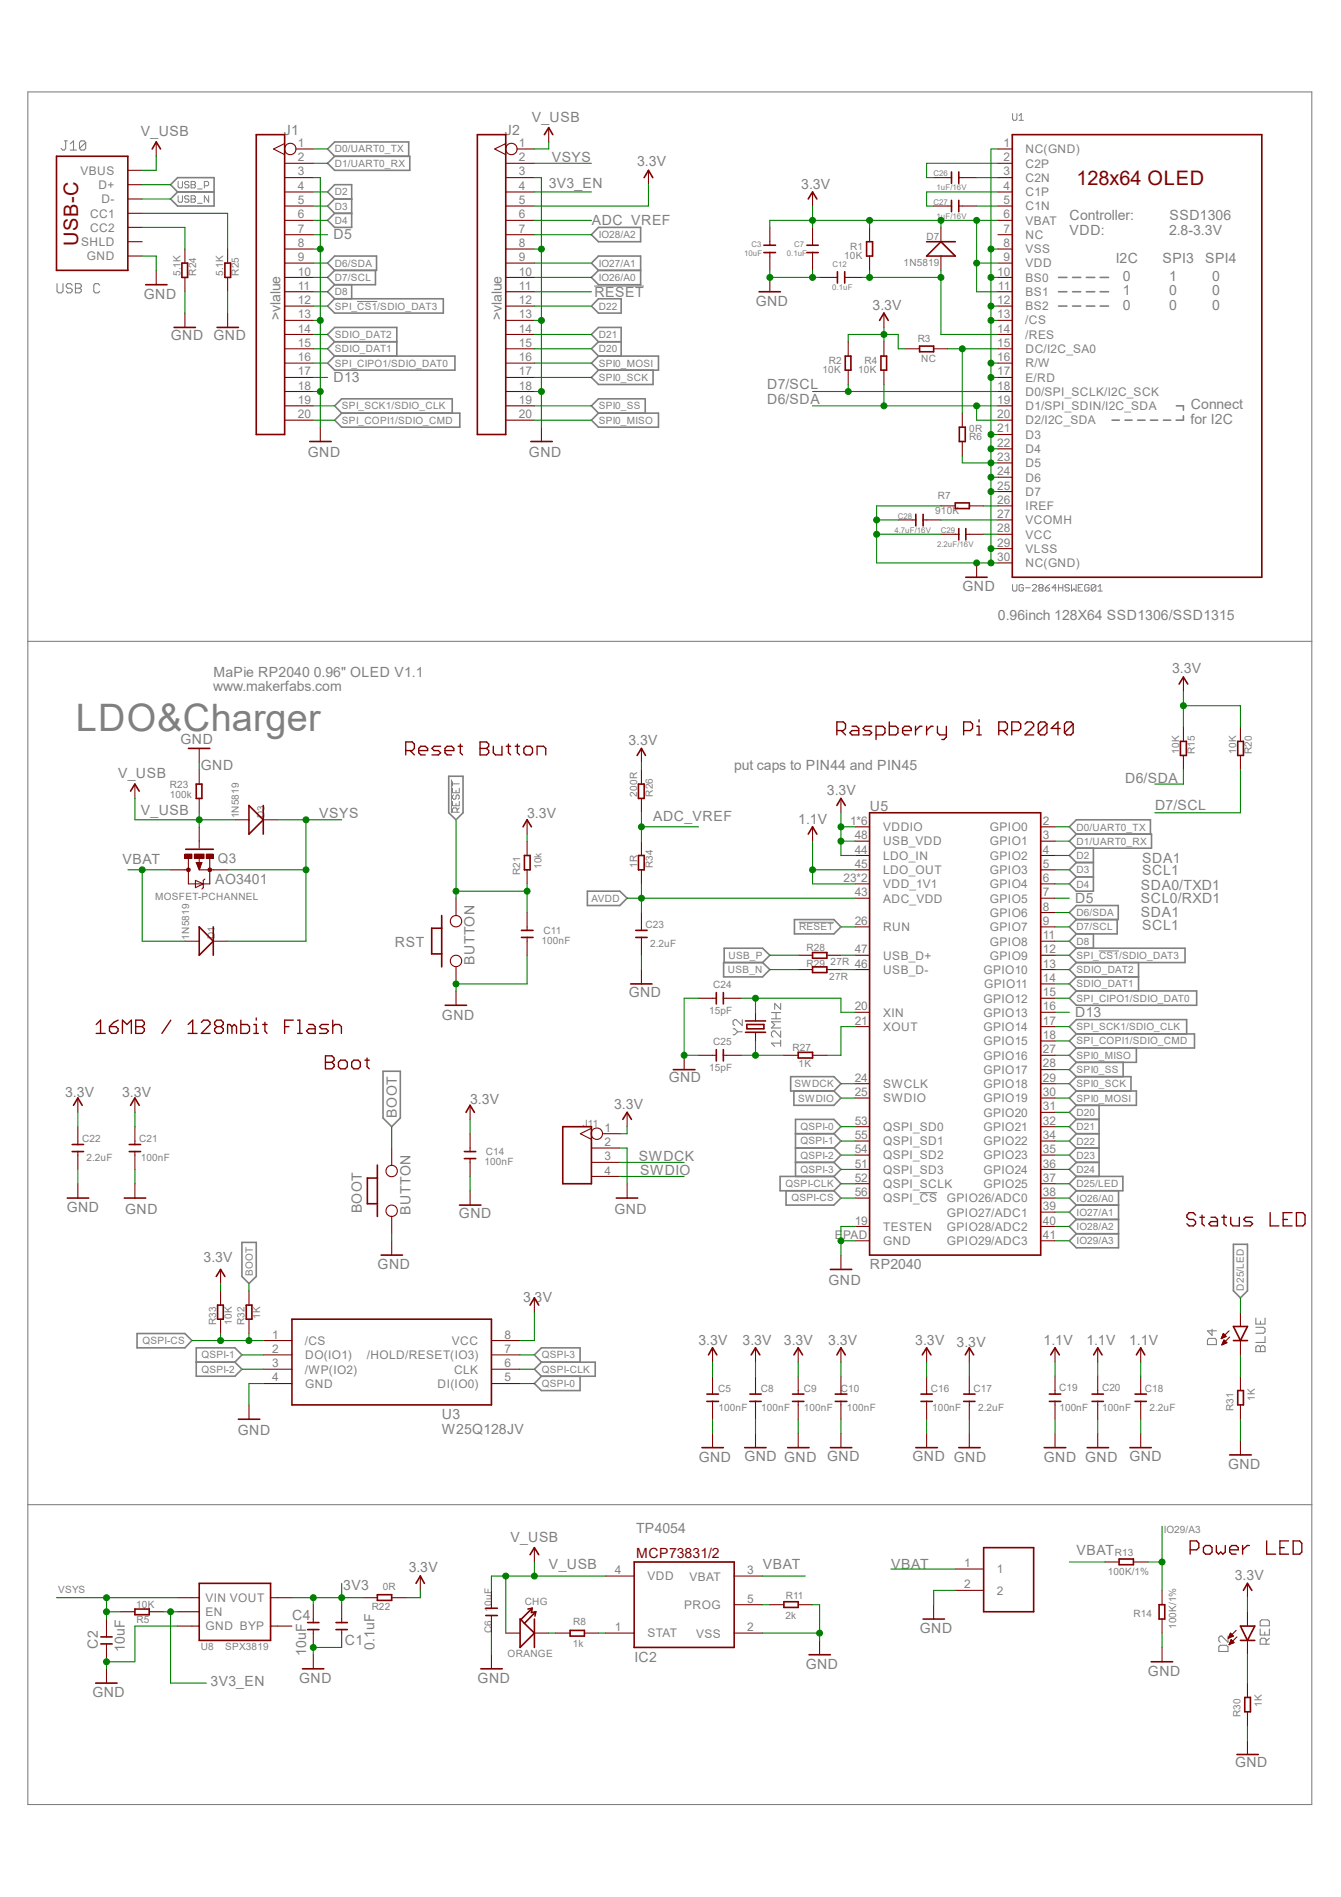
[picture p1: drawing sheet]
<svg xmlns="http://www.w3.org/2000/svg" width="210mm" height="297mm" viewBox="0 0 210 297" stroke-linecap="round" stroke-linejoin="round" font-family="sans-serif">
<defs><g id="words">
<text font-size="5.9" fill="#808080" x="11.9" y="114.5">LDO&amp;Charger</text>
<g font-size="3.1" fill="#800000">
<text x="168.6" y="28.9">128x64 OLED</text>
<text x="12.2" y="38.5" transform="rotate(-90 12.2 38.5)">USB-C</text>
</g>
<g font-size="2.2" fill="#808080">
<text x="22.1" y="21.3">V_USB</text>
<text x="44.4" y="21.1">J1</text>
<text x="79.1" y="21.1">J2</text>
<text x="83.3" y="19.1">V_USB</text>
<text x="85.9" y="29.4">3V3_EN</text>
<text x="86.4" y="25.4">VSYS</text>
<text x="99.8" y="26">3.3V</text>
<text x="125.5" y="29.6">3.3V</text>
<text x="92.7" y="35.2">ADC_VREF</text>
<text x="167.5" y="34.5">Controller:</text>
<text x="183.1" y="34.5">SSD1306</text>
<text x="52.2" y="37.4">D5</text>
<text x="167.5" y="36.7">VDD:</text>
<text x="174.8" y="41.2">I2C</text>
<text x="182" y="41.2">SPI3</text>
<text x="183.1" y="36.7">2.8-3.3V</text>
<text x="188.7" y="41.2">SPI4</text>
<text x="22.5" y="46.8">GND</text>
<text x="93.1" y="46.6">RESET</text>
<text x="118.4" y="47.9">GND</text>
<text x="175.9" y="44">0</text>
<text x="175.9" y="46.2">1</text>
<text x="183.1" y="46.2">0</text>
<text x="183.1" y="44">1</text>
<text x="189.8" y="46.2">0</text>
<text x="189.8" y="44">0</text>
<text x="26.8" y="53.3">GND</text>
<text x="33.4" y="53.3">GND</text>
<text x="43.9" y="50.2" transform="rotate(-90 43.9 50.2)">&gt;vlalue</text>
<text x="78.6" y="50.2" transform="rotate(-90 78.6 50.2)">&gt;vlalue</text>
<text x="136.7" y="48.6">3.3V</text>
<text x="175.9" y="48.5">0</text>
<text x="183.1" y="48.5">0</text>
<text x="189.8" y="48.5">0</text>
<text x="52.2" y="59.8">D13</text>
<text x="120.1" y="60.9">D7/SCL</text>
<text x="120.1" y="63.3">D6/SDA</text>
<text x="186.5" y="64.1">Connect</text>
<text x="48.2" y="71.6">GND</text>
<text x="82.8" y="71.6">GND</text>
<text x="186.4" y="66.3">for I2C</text>
<text x="150.7" y="92.6">GND</text>
<text x="156.3" y="97.1">0.96inch 128X64 SSD1306/SSD1315</text>
<text x="33.4" y="106">MaPie RP2040 0.96&quot; OLED V1.1</text>
<text x="183.6" y="105.3">3.3V</text>
<text x="33.4" y="108.2">www.makerfabs.com</text>
<text x="28.3" y="116.5">GND</text>
<text x="98.4" y="116.7">3.3V</text>
<text x="18.5" y="121.9">V_USB</text>
<text x="31.5" y="120.5">GND</text>
<text x="115" y="120.5">put caps to PIN44 and PIN45</text>
<text x="129.5" y="124.5">3.3V</text>
<text x="176.2" y="122.6">D6/SDA</text>
<text x="22.1" y="127.7">V_USB</text>
<text x="50" y="128.1">VSYS</text>
<text x="82.5" y="128.1">3.3V</text>
<text x="102.3" y="128.6">ADC_VREF</text>
<text x="125" y="129">1.1V</text>
<text x="136.2" y="127">U5</text>
<text x="180.9" y="126.8">D7/SCL</text>
<text x="19.2" y="135.3">VBAT</text>
<text x="178.9" y="135">SDA1</text>
<text x="178.9" y="137.1">SCL1</text>
<text x="33.7" y="138.4">AO3401</text>
<text x="168.4" y="141.3">D5</text>
<text x="178.7" y="139.3">SDA0/TXD1</text>
<text x="178.7" y="141.3">SCL0/RXD1</text>
<text x="178.7" y="143.6">SDA1</text>
<text x="61.8" y="148.3">RST</text>
<text x="178.9" y="145.5">SCL1</text>
<text x="74.3" y="151.1" transform="rotate(-90 74.3 151.1)">BUTTON</text>
<text x="69.2" y="159.6">GND</text>
<text x="98.5" y="156">GND</text>
<text x="168.4" y="159.2">D13</text>
<text x="10.2" y="171.7">3.3V</text>
<text x="19.1" y="171.7">3.3V</text>
<text x="73.6" y="172.8">3.3V</text>
<text x="96.2" y="173.7">3.3V</text>
<text x="104.7" y="169.5">GND</text>
<text x="62.1" y="175" transform="rotate(-90 62.1 175)">BOOT</text>
<text x="100" y="181.7">SWDCK</text>
<text x="100.2" y="184">SWDIO</text>
<text x="10.5" y="189.8">GND</text>
<text x="19.6" y="190">GND</text>
<text x="56.6" y="190" transform="rotate(-90 56.6 190)">BOOT</text>
<text x="64.3" y="190.2" transform="rotate(-90 64.3 190.2)">BUTTON</text>
<text x="71.9" y="190.7">GND</text>
<text x="96.2" y="190">GND</text>
<text x="31.9" y="197.6">3.3V</text>
<text x="59.1" y="198.8">GND</text>
<text x="81.9" y="203.9">3.3V</text>
<text x="129.8" y="201.2">GND</text>
<text x="136.2" y="198.8">RP2040</text>
<text x="109.4" y="210.6">3.3V</text>
<text x="116.3" y="210.6">3.3V</text>
<text x="122.8" y="210.6">3.3V</text>
<text x="129.7" y="210.6">3.3V</text>
<text x="143.3" y="210.6">3.3V</text>
<text x="149.8" y="210.8">3.3V</text>
<text x="163.4" y="210.6">1.1V</text>
<text x="170.1" y="210.6">1.1V</text>
<text x="176.8" y="210.6">1.1V</text>
<text x="37.3" y="224.7">GND</text>
<text x="69.2" y="224.5">W25Q128JV</text>
<text x="69.2" y="222.2">U3</text>
<text x="109.4" y="228.9">GND</text>
<text x="116.6" y="228.7">GND GND</text>
<text x="129.5" y="228.7">GND</text>
<text x="142.9" y="228.7">GND GND</text>
<text x="163.5" y="228.9">GND GND</text>
<text x="176.9" y="228.7">GND</text>
<text x="192.3" y="230">GND</text>
<text x="79.9" y="241.4">V_USB</text>
<text x="86" y="245.7">V_USB</text>
<text x="99.6" y="240.1">TP4054</text>
<text x="119.5" y="245.7">VBAT</text>
<text x="139.6" y="245.7">VBAT</text>
<text x="168.6" y="243.4">VBAT</text>
<text x="53.8" y="249">3V3</text>
<text x="64" y="246.1">3.3V</text>
<text x="193.4" y="247.4">3.3V</text>
<text x="45.8" y="253.7">C4</text>
<text x="54" y="257.5">C1</text>
<text x="144.1" y="255.7">GND</text>
<text x="15.3" y="258.2" transform="rotate(-90 15.3 258.2)">C2</text>
<text x="19.6" y="258.6" transform="rotate(-90 19.6 258.6)">10uF</text>
<text x="33" y="264">3V3_EN</text>
<text x="46.9" y="263.5">GND</text>
<text x="48" y="259.3" transform="rotate(-90 48 259.3)">10uF</text>
<text x="58.7" y="258.3" transform="rotate(-90 58.7 258.3)">0.1uF</text>
<text x="74.8" y="263.5">GND</text>
<text x="99.4" y="260.2">IC2</text>
<text x="126.2" y="261.3">GND</text>
<text x="179.8" y="262.4">GND</text>
<text x="14.5" y="265.8">GND</text>
<text x="193.4" y="276.7">GND</text>
</g>
<text font-size="2.2" fill="#800000" x="99.7" y="243.9">MCP73831/2</text>
<text font-size="2.1" fill="#808080" x="34.1" y="135">Q3</text>
<g font-size="1.9" fill="#808080">
<text x="46.7" y="23">1</text>
<text x="81.3" y="23">1</text>
<text x="157.2" y="23">1</text>
<text x="12.6" y="27.4">VBUS</text>
<text x="15.5" y="29.6">D+</text>
<text x="46.7" y="25.3">2</text>
<text x="46.7" y="27.5">3</text>
<text x="46.7" y="29.7">4</text>
<text x="81.3" y="25.3">2</text>
<text x="81.3" y="27.5">3</text>
<text x="81.3" y="29.7">4</text>
<text x="157.2" y="25.3">2</text>
<text x="157.2" y="27.5">3</text>
<text x="157.2" y="29.7">4</text>
<text x="160.6" y="24">NC(GND)</text>
<text x="160.6" y="26.2">C2P</text>
<text x="160.6" y="28.5">C2N</text>
<text x="14.1" y="34.1">CC1</text>
<text x="15.9" y="31.8">D-</text>
<text x="46.7" y="32">5</text>
<text x="46.7" y="34.2">6</text>
<text x="81.3" y="32">5</text>
<text x="81.3" y="34.2">6</text>
<text x="157.2" y="32">5</text>
<text x="157.2" y="34.2">6</text>
<text x="160.6" y="30.7">C1P</text>
<text x="160.6" y="32.9">C1N</text>
<text x="160.6" y="35.2">VBAT</text>
<text x="12.7" y="38.5">SHLD</text>
<text x="13.6" y="40.8">GND</text>
<text x="14.1" y="36.3">CC2</text>
<text x="46.7" y="36.4">7</text>
<text x="46.7" y="38.7">8</text>
<text x="46.7" y="40.9">9</text>
<text x="81.3" y="36.4">7</text>
<text x="81.3" y="38.7">8</text>
<text x="81.3" y="40.9">9</text>
<text x="157.2" y="36.4">7</text>
<text x="157.2" y="38.7">8</text>
<text x="157.2" y="40.9">9</text>
<text x="160.6" y="37.4">NC</text>
<text x="160.6" y="39.7">VSS</text>
<text x="160.6" y="41.9">VDD</text>
<text x="46.7" y="43.1">10</text>
<text x="46.7" y="45.4">11</text>
<text x="46.7" y="47.6">12</text>
<text x="81.3" y="43.1">10</text>
<text x="81.3" y="45.4">11</text>
<text x="81.3" y="47.6">12</text>
<text x="156.2" y="43.1">10</text>
<text x="156.2" y="47.6">12</text>
<text x="156.3" y="45.4">11</text>
<text x="160.6" y="44.1">BS0</text>
<text x="160.6" y="46.4">BS1</text>
<text x="46.7" y="49.8">13</text>
<text x="46.7" y="52.1">14</text>
<text x="81.3" y="49.8">13</text>
<text x="81.3" y="52.1">14</text>
<text x="156.2" y="49.8">13</text>
<text x="156.2" y="52.1">14</text>
<text x="160.6" y="50.8">/CS</text>
<text x="160.6" y="53">/RES</text>
<text x="160.6" y="48.6">BS2</text>
<text x="46.7" y="54.3">15</text>
<text x="46.7" y="56.6">16</text>
<text x="46.7" y="58.8">17</text>
<text x="81.3" y="54.3">15</text>
<text x="81.3" y="56.6">16</text>
<text x="81.3" y="58.8">17</text>
<text x="156.2" y="54.3">15</text>
<text x="156.2" y="56.6">16</text>
<text x="156.2" y="58.8">17</text>
<text x="160.6" y="55.3">DC/I2C_SA0</text>
<text x="160.6" y="57.5">R/W</text>
<text x="160.6" y="59.8">E/RD</text>
<text x="46.7" y="61">18</text>
<text x="46.7" y="63.2">19</text>
<text x="46.7" y="65.5">20</text>
<text x="81.3" y="61">18</text>
<text x="81.3" y="63.2">19</text>
<text x="81.3" y="65.5">20</text>
<text x="156.2" y="61">18</text>
<text x="156.2" y="63.2">19</text>
<text x="156.2" y="65.5">20</text>
<text x="160.6" y="62">D0/SPI_SCLK/I2C_SCK</text>
<text x="160.6" y="64.2">D1/SPI_SDIN/I2C_SDA</text>
<text x="156.2" y="67.7">21</text>
<text x="156.2" y="69.9">22</text>
<text x="160.6" y="66.5">D2/I2C_SDA</text>
<text x="160.6" y="68.7">D3</text>
<text x="160.6" y="70.9">D4</text>
<text x="156.2" y="72.2">23</text>
<text x="156.2" y="74.4">24</text>
<text x="156.2" y="76.7">25</text>
<text x="160.6" y="73.2">D5</text>
<text x="160.6" y="75.4">D6</text>
<text x="160.6" y="77.6">D7</text>
<text x="156.2" y="78.9">26</text>
<text x="156.2" y="81.1">27</text>
<text x="156.2" y="83.4">28</text>
<text x="160.6" y="79.9">IREF</text>
<text x="160.6" y="82.1">VCOMH</text>
<text x="156.2" y="85.6">29</text>
<text x="156.2" y="87.8">30</text>
<text x="160.6" y="84.3">VCC</text>
<text x="160.6" y="86.6">VLSS</text>
<text x="160.6" y="88.8">NC(GND)</text>
<text x="133.1" y="129.2">1*6</text>
<text x="133.9" y="131.4">48</text>
<text x="138.3" y="130.1">VDDIO</text>
<text x="155" y="130.2">GPIO0</text>
<text x="163.3" y="129.2">2</text>
<text x="163.3" y="131.4">3</text>
<text x="133.9" y="133.6">44</text>
<text x="133.9" y="135.8">45</text>
<text x="138.3" y="132.4">USB_VDD</text>
<text x="138.3" y="134.6">LDO_IN</text>
<text x="138.3" y="136.9">LDO_OUT</text>
<text x="155" y="132.4">GPIO1</text>
<text x="155" y="134.6">GPIO2</text>
<text x="155" y="136.9">GPIO3</text>
<text x="163.3" y="133.6">4</text>
<text x="163.3" y="135.8">5</text>
<text x="132.1" y="138.1">23*2</text>
<text x="133.9" y="140.3">43</text>
<text x="138.3" y="139.1">VDD_1V1</text>
<text x="138.3" y="141.3">ADC_VDD</text>
<text x="155" y="139.1">GPIO4</text>
<text x="155" y="141.3">GPIO5</text>
<text x="155" y="143.6">GPIO6</text>
<text x="163.3" y="138.1">6</text>
<text x="163.3" y="140.3">7</text>
<text x="163.3" y="142.6">8</text>
<text x="133.9" y="144.8">26</text>
<text x="133.9" y="149.3">47</text>
<text x="138.3" y="145.8">RUN</text>
<text x="155" y="145.8">GPIO7</text>
<text x="155" y="148">GPIO8</text>
<text x="163.3" y="144.8">9</text>
<text x="163.3" y="147">11</text>
<text x="163.3" y="149.3">12</text>
<text x="133.9" y="151.5">46</text>
<text x="138.3" y="150.2">USB_D+</text>
<text x="138.3" y="152.5">USB_D-</text>
<text x="154" y="152.5">GPIO10</text>
<text x="154.1" y="154.7">GPIO11</text>
<text x="155" y="150.3">GPIO9</text>
<text x="163.3" y="151.5">13</text>
<text x="163.3" y="153.8">14</text>
<text x="163.3" y="156">15</text>
<text x="133.9" y="158.2">20</text>
<text x="133.9" y="160.4">21</text>
<text x="138.3" y="159.2">XIN</text>
<text x="138.3" y="161.4">XOUT</text>
<text x="154" y="157">GPIO12</text>
<text x="154" y="159.2">GPIO13</text>
<text x="154" y="161.4">GPIO14</text>
<text x="163.3" y="158.2">16</text>
<text x="163.3" y="160.4">17</text>
<text x="154" y="163.7">GPIO15</text>
<text x="154" y="165.9">GPIO16</text>
<text x="163.3" y="162.7">18</text>
<text x="163.3" y="164.9">27</text>
<text x="163.3" y="167.1">28</text>
<text x="133.9" y="171.6">25</text>
<text x="133.9" y="169.4">24</text>
<text x="138.3" y="172.6">SWDIO</text>
<text x="138.3" y="170.3">SWCLK</text>
<text x="154" y="168.1">GPIO17</text>
<text x="154" y="170.4">GPIO18</text>
<text x="154" y="172.6">GPIO19</text>
<text x="163.3" y="169.4">29</text>
<text x="163.3" y="171.6">30</text>
<text x="163.3" y="173.9">31</text>
<text x="94.7" y="177.2">1</text>
<text x="94.7" y="179.5">2</text>
<text x="133.9" y="176.1">53</text>
<text x="133.9" y="178.3">55</text>
<text x="138.3" y="177.1">QSPI_SD0</text>
<text x="138.3" y="179.3">QSPI_SD1</text>
<text x="154" y="174.8">GPIO20</text>
<text x="154" y="177.1">GPIO21</text>
<text x="154" y="179.3">GPIO22</text>
<text x="163.3" y="176.1">32</text>
<text x="163.3" y="178.3">34</text>
<text x="94.7" y="181.7">3</text>
<text x="94.7" y="183.9">4</text>
<text x="133.9" y="182.8">51</text>
<text x="133.9" y="185">52</text>
<text x="133.9" y="180.6">54</text>
<text x="138.3" y="183.8">QSPI_SD3</text>
<text x="138.3" y="181.5">QSPI_SD2</text>
<text x="154" y="181.5">GPIO23</text>
<text x="154" y="183.8">GPIO24</text>
<text x="163.3" y="180.6">35</text>
<text x="163.3" y="182.8">36</text>
<text x="163.3" y="185">37</text>
<text x="133.9" y="191.7">19</text>
<text x="133.9" y="187.2">56</text>
<text x="138.3" y="186">QSPI_SCLK</text>
<text x="138.3" y="188.3">QSPI_CS</text>
<text x="148.3" y="188.3">GPIO26/ADC0</text>
<text x="148.3" y="190.5">GPIO27/ADC1</text>
<text x="154" y="186">GPIO25</text>
<text x="163.3" y="187.2">38</text>
<text x="163.3" y="189.5">39</text>
<text x="163.3" y="191.7">40</text>
<text x="130.7" y="194">EPAD</text>
<text x="138.3" y="192.7">TESTEN</text>
<text x="138.3" y="194.9">GND</text>
<text x="148.3" y="192.7">GPIO28/ADC2</text>
<text x="148.3" y="194.9">GPIO29/ADC3</text>
<text x="163.3" y="194">41</text>
<text x="42.6" y="209.6">1</text>
<text x="79" y="209.6">8</text>
<text x="42.6" y="211.8">2</text>
<text x="42.6" y="214.1">3</text>
<text x="47.8" y="210.6">/CS</text>
<text x="47.8" y="215.1">/WP(IO2)</text>
<text x="47.8" y="212.8">DO(IO1)</text>
<text x="57.4" y="212.8">/HOLD/RESET(IO3)</text>
<text x="70.8" y="210.6">VCC</text>
<text x="71.1" y="215.1">CLK</text>
<text x="79" y="211.8">7</text>
<text x="79" y="214.1">6</text>
<text x="42.6" y="216.3">4</text>
<text x="47.8" y="217.3">GND</text>
<text x="68.5" y="217.3">DI(IO0)</text>
<text x="79" y="216.3">5</text>
<text x="151" y="245.4">1</text>
<text x="32.2" y="250.8">VIN VOUT</text>
<text x="96.3" y="246.5">4</text>
<text x="101.4" y="247.4">VDD</text>
<text x="107.1" y="251.9">PROG</text>
<text x="108" y="247.5">VBAT</text>
<text x="117" y="246.5">3</text>
<text x="117" y="251">5</text>
<text x="151" y="248.7">2</text>
<text x="156.1" y="246.3">1</text>
<text x="156.1" y="249.7">2</text>
<text x="32.2" y="255.3">GND BYP</text>
<text x="32.2" y="253">EN</text>
<text x="96.3" y="255.4">1</text>
<text x="101.4" y="256.4">STAT</text>
<text x="109" y="256.4">VSS</text>
<text x="117" y="255.4">2</text>
</g>
<g font-size="1.6" fill="#808080">
<text x="52.5" y="23.9">D0/UART0_TX</text>
<text x="52.5" y="26.1">D1/UART0_RX</text>
<text x="52.5" y="35.1">D4</text>
<text x="52.5" y="30.6">D2</text>
<text x="52.5" y="32.9">D3</text>
<text x="52.5" y="41.8">D6/SDA</text>
<text x="93.8" y="41.8">IO27/A1</text>
<text x="93.8" y="37.3">IO28/A2</text>
<text x="132.2" y="40.5">10K</text>
<text x="133.1" y="39.2">R1</text>
<text x="141.5" y="41.7">1N5819</text>
<text x="145.1" y="37.6">D7</text>
<text x="28.3" y="43.2" transform="rotate(-90 28.3 43.2)">5.1K</text>
<text x="30.7" y="43.2" transform="rotate(-90 30.7 43.2)">R24</text>
<text x="35" y="43.2" transform="rotate(-90 35 43.2)">5.1K</text>
<text x="37.4" y="43.2" transform="rotate(-90 37.4 43.2)">R25</text>
<text x="52.5" y="46.2">D8</text>
<text x="52.5" y="44">D7/SCL</text>
<text x="93.8" y="44">IO26/A0</text>
<text x="52.5" y="48.5">SPI_CS1/SDIO_DAT3</text>
<text x="52.5" y="53">SDIO_DAT2</text>
<text x="93.8" y="53">D21</text>
<text x="93.8" y="48.5">D22</text>
<text x="143.7" y="53.5">R3</text>
<text x="52.5" y="57.4">SPI_CIPO1/SDIO_DAT0</text>
<text x="52.5" y="55.2">SDIO_DAT1</text>
<text x="93.8" y="59.6">SPI0_SCK</text>
<text x="93.8" y="57.4">SPI0_MOSI</text>
<text x="93.8" y="55.2">D20</text>
<text x="128.8" y="58.4">10K</text>
<text x="129.8" y="57.1">R2</text>
<text x="134.4" y="58.4">10K</text>
<text x="135.4" y="57.1">R4</text>
<text x="144.3" y="56.6">NC</text>
<text x="53.6" y="64.1">SPI_SCK1/SDIO_CLK</text>
<text x="93.8" y="64.1">SPI0_SS</text>
<text x="53.6" y="66.3">SPI_COPI1/SDIO_CMD</text>
<text x="93.8" y="66.3">SPI0_MISO</text>
<text x="151.8" y="68.9">R6</text>
<text x="151.8" y="67.6">0R</text>
<text x="146.5" y="80.5">910K</text>
<text x="146.9" y="78.1">R7</text>
<text x="184.7" y="118.1" transform="rotate(-90 184.7 118.1)">10K</text>
<text x="187.1" y="118" transform="rotate(-90 187.1 118)">R15</text>
<text x="193.6" y="118.1" transform="rotate(-90 193.6 118.1)">10K</text>
<text x="196" y="118" transform="rotate(-90 196 118)">R20</text>
<text x="26.6" y="125">100k</text>
<text x="26.6" y="123.4">R23</text>
<text x="99.8" y="124.8" transform="rotate(-90 99.8 124.8)">200R</text>
<text x="102.2" y="124.7" transform="rotate(-90 102.2 124.7)">R26</text>
<text x="37.4" y="128.1" transform="rotate(-90 37.4 128.1)">1N5819</text>
<text x="41.4" y="128.1" transform="rotate(-90 41.4 128.1)">D3</text>
<text x="168.6" y="130">D0/UART0_TX</text>
<text x="81.4" y="137.1" transform="rotate(-90 81.4 137.1)">R21</text>
<text x="84.8" y="136.1" transform="rotate(-90 84.8 136.1)">10k</text>
<text x="99.8" y="135.9" transform="rotate(-90 99.8 135.9)">1R</text>
<text x="102.2" y="135.9" transform="rotate(-90 102.2 135.9)">R34</text>
<text x="168.6" y="132.2">D1/UART0_RX</text>
<text x="168.6" y="134.5">D2</text>
<text x="168.6" y="136.7">D3</text>
<text x="24.3" y="140.9">MOSFET-PCHANNEL</text>
<text x="92.6" y="141.2">AVDD</text>
<text x="168.6" y="139">D4</text>
<text x="168.6" y="143.4">D6/SDA</text>
<text x="29.6" y="147.1" transform="rotate(-90 29.6 147.1)">1N5819</text>
<text x="33.7" y="147.1" transform="rotate(-90 33.7 147.1)">D1</text>
<text x="84.8" y="147.8">100nF</text>
<text x="85.1" y="146.2">C11</text>
<text x="101.1" y="145.3">C23</text>
<text x="101.8" y="148.2">2.2uF</text>
<text x="125.1" y="145.7">RESET</text>
<text x="126.3" y="148.9">R28</text>
<text x="168.6" y="147.9">D8</text>
<text x="168.6" y="145.7">D7/SCL</text>
<text x="111.7" y="154.7">C24</text>
<text x="114" y="152.4">USB_N</text>
<text x="114.1" y="150.1">USB_P</text>
<text x="126.3" y="151.3">R29</text>
<text x="129.9" y="153.4">27R</text>
<text x="130.1" y="151.1">27R</text>
<text x="168.6" y="150.2">SPI_CS1/SDIO_DAT3</text>
<text x="168.6" y="154.6">SDIO_DAT1</text>
<text x="168.6" y="152.4">SDIO_DAT2</text>
<text x="111" y="158.8">15pF</text>
<text x="168.6" y="161.3">SPI_SCK1/SDIO_CLK</text>
<text x="168.6" y="156.8">SPI_CIPO1/SDIO_DAT0</text>
<text x="111" y="167.7">15pF</text>
<text x="111.7" y="163.7">C25</text>
<text x="124.1" y="164.5">R27</text>
<text x="125.1" y="167">1K</text>
<text x="168.6" y="163.5">SPI_COPI1/SDIO_CMD</text>
<text x="168.6" y="165.8">SPI0_MISO</text>
<text x="124.4" y="170.2">SWDCK</text>
<text x="125" y="172.5">SWDIO</text>
<text x="168.6" y="170.3">SPI0_SCK</text>
<text x="168.6" y="172.5">SPI0_MOSI</text>
<text x="168.6" y="168">SPI0_SS</text>
<text x="12.9" y="178.8">C22</text>
<text x="21.8" y="178.8">C21</text>
<text x="91.3" y="176.4">J11</text>
<text x="125.3" y="177">QSPI-0</text>
<text x="125.3" y="179.2">QSPI-1</text>
<text x="168.6" y="174.7">D20</text>
<text x="168.6" y="177">D21</text>
<text x="168.6" y="179.2">D22</text>
<text x="13.5" y="181.7">2.2uF</text>
<text x="22.1" y="181.7">100nF</text>
<text x="75.9" y="182.4">100nF</text>
<text x="76.1" y="180.8">C14</text>
<text x="123" y="185.9">QSPI-CLK</text>
<text x="125.3" y="183.6">QSPI-3</text>
<text x="125.3" y="181.4">QSPI-2</text>
<text x="168.6" y="185.9">D25/LED</text>
<text x="168.6" y="181.4">D23</text>
<text x="168.6" y="183.6">D24</text>
<text x="124" y="188.1">QSPI-CS</text>
<text x="168.6" y="190.4">IO27/A1</text>
<text x="168.6" y="188.1">IO26/A0</text>
<text x="168.6" y="192.6">IO28/A2</text>
<text x="168.6" y="194.8">IO29/A3</text>
<text x="39.6" y="199.8" transform="rotate(-90 39.6 199.8)">BOOT</text>
<text x="194.8" y="202.1" transform="rotate(-90 194.8 202.1)">D25/LED</text>
<text x="33.9" y="207.5" transform="rotate(-90 33.9 207.5)">R33</text>
<text x="36.3" y="207.4" transform="rotate(-90 36.3 207.4)">10K</text>
<text x="38.3" y="207.5" transform="rotate(-90 38.3 207.5)">R32</text>
<text x="40.8" y="206.5" transform="rotate(-90 40.8 206.5)">1K</text>
<text x="22.3" y="210.4">QSPI-CS</text>
<text x="31.5" y="212.7">QSPI-1</text>
<text x="31.5" y="214.9">QSPI-2</text>
<text x="84.8" y="214.9">QSPI-CLK</text>
<text x="84.8" y="212.7">QSPI-3</text>
<text x="84.8" y="217.2">QSPI-0</text>
<text x="112.5" y="217.9">C5</text>
<text x="112.5" y="220.9">100nF</text>
<text x="119.2" y="217.9">C8</text>
<text x="119.2" y="220.9">100nF</text>
<text x="125.9" y="220.9">100nF</text>
<text x="125.9" y="217.9">C9</text>
<text x="131.7" y="217.9">C10</text>
<text x="132.6" y="220.9">100nF</text>
<text x="145.8" y="217.9">C16</text>
<text x="146" y="220.9">100nF</text>
<text x="152.5" y="217.9">C17</text>
<text x="153.2" y="220.9">2.2uF</text>
<text x="165.9" y="217.7">C19</text>
<text x="165.9" y="220.9">100nF</text>
<text x="172.6" y="220.9">100nF</text>
<text x="172.6" y="217.7">C20</text>
<text x="179.3" y="217.9">C18</text>
<text x="180" y="220.9">2.2uF</text>
<text x="193.2" y="220.9" transform="rotate(-90 193.2 220.9)">R31</text>
<text x="196.5" y="219.3" transform="rotate(-90 196.5 219.3)">1K</text>
<text x="174.6" y="243.6">R13</text>
<text x="182.2" y="240.1">IO29/A3</text>
<text x="9.1" y="249.5">VSYS</text>
<text x="21.3" y="251.7">10K</text>
<text x="59.9" y="249">0R</text>
<text x="82.2" y="251.2">CHG</text>
<text x="123.1" y="250.4">R11</text>
<text x="173.5" y="246.5">100K/1%</text>
<text x="21.4" y="254.2">R5</text>
<text x="58.2" y="252.1">R22</text>
<text x="77" y="255.7" transform="rotate(-90 77 255.7)">C6</text>
<text x="77" y="252.3" transform="rotate(-90 77 252.3)">10uF</text>
<text x="89.7" y="257.9">1k</text>
<text x="89.7" y="254.4">R8</text>
<text x="123" y="253.5">2k</text>
<text x="177.5" y="253.2">R14</text>
<text x="184.2" y="255.1" transform="rotate(-90 184.2 255.1)">100K/1%</text>
<text x="31.5" y="258.4">U8</text>
<text x="35.3" y="258.4">SPX3819</text>
<text x="79.5" y="259.5">ORANGE</text>
<text x="194.3" y="268.9" transform="rotate(-90 194.3 268.9)">R30</text>
<text x="197.6" y="267.3" transform="rotate(-90 197.6 267.3)">1K</text>
</g>
<g font-size="1.2" fill="#808080">
<text x="146.2" y="27.6">C26</text>
<text x="146.7" y="29.8">1uF/16V</text>
<text x="146.2" y="32">C27</text>
<text x="146.7" y="34.3">1uF/16V</text>
<text x="116.5" y="40.1">10uF</text>
<text x="117.7" y="38.7">C3</text>
<text x="123.2" y="40.1">0.1uF</text>
<text x="124.4" y="38.7">C7</text>
<text x="130.4" y="41.9">C12</text>
<text x="130.3" y="45.5">0.1uF</text>
<text x="140.1" y="83.4">4.7uF/16V</text>
<text x="140.6" y="81.2">C28</text>
<text x="147.4" y="83.4">C29</text>
<text x="146.8" y="85.7">2.2uF/16V</text>
</g>
</g></defs>
<g fill="none" stroke="#808080" stroke-width=".17">
<path d="M4.4 14.4h201v268.1h-201zM10.1 22.1h.4M10.3 22.1v1.1l-.2 .3h-.3l-.2-.3M11 23.5h1M11 22.5l.5-.4v1.4M13.4 22.3v.9l-.2 .3h-.5l-.3-.3M13.4 22.3l-.2-.2h-.5l-.3 .2v.9M13.4 22.3l-1 .9M8.9 44.4v1.2l.2 .2h.5l.3-.2v-1.2M11.3 44.7l-.3-.3h-.4l-.2 .3v.2l.2 .2h.4l.3 .2v.3l-.3 .2h-.4l-.2-.2M11.8 44.4h.7l.2 .3v.2l-.2 .2 .2 .2v.3l-.2 .2h-.7zM11.8 45.1h.7"/>
<path d="M15.6 44.7l-.2-.3h-.5l-.2 .3v.9l.2 .2h.5l.2-.2M93 44.8h7.8M4.4 100.4h201M116.2 159.6v1l-.9-1h-.2l-.3 .3v.5l.3 .2M120.8 159.5h1.5M120.8 158.5h1.5M121.5 158.5v1M122.3 157.1v.9l-1-.9v.9M122.3 160h-1.5l.5 .4-.5 .6h1.5M114.8 161.1h.3l.4 .4M115.5 161.5l-.4 .5h-.3M115.5 161.5h.7"/>
<path d="M122.3 163.3h-1.5l.5 .5M122.3 161.4v1l-1-1h-.2l-.3 .3v.4l.3 .3M122.3 162.9v.9M189.3 209.5h1l.2 .3v.7h-1.4v-.7zM189.8 208.1v1l-.7-.7h1.4M196.7 210.9l.2-.2h.2l.3 .2 .3-.2h.2l.2 .2v.7h-1.4zM196.7 206.4v.9h1.4v-.9M196.7 207.8h1.2l.2 .2v.5l-.2 .2h-1.2M197.4 206.8v.5M197.4 210.9v.7M198.1 209.3v.9h-1.4M4.4 235.6h201"/>
<path d="M191.1 257.6h1l.2 .3v.7h-1.4v-.7zM192.3 256.2v.9l-1-.9h-.2l-.2 .2v.5l.2 .2M197.4 255.1v.9h1.4v-.9M197.6 253.6h.9l.3 .2v.8h-1.4v-.8zM198.1 255.5v.5M198.3 257.4v-.7l-.2-.2h-.5l-.2 .2v.7h1.4M198.8 256.5l-.5 .5"/>
</g>
<g fill="none" stroke="#808080" stroke-width=".25">
<path d="M26.7 28.9l1.1-1.1h5.7v4.5h-5.7l-1.1-1.1 1.1-1.1zM27.8 30.1h5.7M51.3 25.6l1.1-1.1h11.8v2.2h-11.8zM52.4 31.2l-1.1-1.1 1.1-1.2h2.7v6.7h-2.7l-1.1-1.1 1.1-1.1M52.4 33.4h2.7M52.4 24.5l-1.1-1.2 1.1-1.1h11.6v2.3M52.4 31.2h2.7M52.4 31.2l-1.1 1.1 1.1 1.1M93.7 35.6h6.6v2.2h-6.6l-1.1-1.1zM51.3 41.2l1.1-1.1h6.6v2.2h-6.6zM51.3 56.9l1.1-1.1h18.8v2.2h-18.8zM52.4 44.6l-1.1 1.1 1.1 1.1"/>
<path d="M52.4 46.8h17v2.2h-17l-1.1-1.1zM52.4 53.5l-1.1 1.1 1.1 1.2M52.4 53.5h9.7M52.4 53.5l-1.1-1.1 1.1-1.1h9.7v4.5M52.4 42.3l-1.1 1.1 1.1 1.2M55.1 44.6v2.2M58.8 42.3v2.3h-6.4M92.6 41.2l1.1-1.1h6.6v4.5h-6.6l-1.1-1.2 1.1-1.1zM93.7 42.3h6.6M93.7 46.8h3.6v2.2h-3.6l-1.1-1.1zM93.7 55.8h9.4v2.2h-9.4M93.7 53.5h3.6"/>
<path d="M93.7 53.5l-1.1-1.1 1.1-1.1h3.6v4.5M93.7 58l-1.1 1.1 1.1 1.1h8.6v-2.2M93.7 55.8l-1.1 1.1 1.1 1.1M93.7 53.5l-1.1 1.1 1.1 1.2M165.8 43.4h1.3M165.8 45.7h1.3M165.8 47.9h1.3M168 43.4h1.2M168 45.7h1.2M168 47.9h1.2M170.1 43.4h1.3M170.1 45.7h1.3"/>
<path d="M170.1 47.9h1.3M172.3 43.4h1.3M172.3 45.7h1.3M172.3 47.9h1.3M52.4 65.8l1.1-1.1h18.5v2.2h-18.5zM53.5 64.7l-1.1-1.2 1.1-1.1h17.3v2.3M92.6 65.8l1.1-1.1h9.4v2.2h-9.4zM93.7 64.7l-1.1-1.2 1.1-1.1h7.3v2.3M174.2 65.8h1.1M176.2 65.8h1.1M178.2 65.8h1.1M180.2 65.8h1.1"/>
<path d="M182.2 65.8h1.1M184.2 63.5h1.1v.7M185.3 65.1v.7h-1.1M70.3 121.5h2.2v5.8l-1.1 1.1-1.1-1.1zM92 139.5h5.1l1.1 1.1-1.1 1.2h-5.1zM168.6 137.3h2.6M168.6 130.6l-1.1-1.1 1.1-1.1h11.6v2.2M168.6 130.6h11.7v2.2h-11.7M168.6 130.6l-1.1 1.1 1.1 1.1M168.6 132.8l-1.1 1.1 1.1 1.1M168.6 135h2.6M168.6 135l-1.1 1.2 1.1 1.1"/>
<path d="M171.2 132.8v6.7h-2.6l-1.1-1.1 1.1-1.1M113.3 150.7h6.1l1.2 1.1-1.2 1.2h-6.1zM113.4 150.7v-2.2h6l1.2 1.1-1.2 1.1M124.4 144h6.2l1.1 1.1-1.1 1.1h-6.2zM167.5 142.9l1.1-1.1h6.5v2.2h-6.5zM168.6 146.2l-1.1 1.2 1.1 1.1M168.6 148.5h17v2.2h-17M168.6 153h9.7M168.6 150.7l-1.1 1.1 1.1 1.2M168.6 148.5l-1.1 1.1 1.1 1.1M168.6 155.2h18.8v2.2h-18.8l-1.1-1.1zM168.6 153l-1.1 1.1 1.1 1.1"/>
<path d="M168.6 144l-1.1 1.1 1.1 1.1M171.2 146.2v2.3M175 144v2.2h-6.4M178.3 150.7v4.5M60 167.7h2.7v7.3l-1.4 1.4-1.3-1.4zM123.8 168.6h6.8l1.1 1.1-1.1 1.1h-6.8zM124.3 170.8v2.3h6.3l1.1-1.2-1.1-1.1M124.6 177.5h6M124.6 179.7h6M130.6 177.5l1.1-1.1-1.1-1.1h-6v8.9M130.6 177.5l1.1 1.1-1.1 1.1M130.6 179.7l1.1 1.1-1.1 1.2"/>
<path d="M168.6 177.5h3.5M168.6 175.3h3.5M168.6 179.7h3.5M168.6 161.9l-1.1-1.2 1.1-1.1h17.2v2.3M168.6 161.9h18.5v2.2h-18.5M168.6 161.9l-1.1 1.1 1.1 1.1M168.6 170.8h9.4v2.3h-9.4M168.6 168.6h8.5v2.2M168.6 168.6l-1.1 1.1 1.1 1.1M168.6 170.8l-1.1 1.1 1.1 1.2M168.6 164.1l-1.1 1.1 1.1 1.1M168.6 179.7l-1.1 1.1 1.1 1.2"/>
<path d="M168.6 166.3l-1.1 1.2 1.1 1.1M168.6 173.1l-1.1 1.1 1.1 1.1M168.6 175.3l-1.1 1.1 1.1 1.1M168.6 177.5l-1.1 1.1 1.1 1.1M172.1 173.1v11.1M175.9 166.3v2.3M178 164.1v2.2h-9.4M37.9 194.5h2.2v5.4l-1.1 1.1-1.1-1.1zM123.1 186.4v2.3h7.5l1.1-1.1-1.1-1.2M124.6 182h6M130.6 184.2h-8.4v2.2h8.4M130.6 184.2l1.1 1.1-1.1 1.1"/>
<path d="M130.6 182l1.1 1.1-1.1 1.1M168.6 188.7l-1.1 1.1 1.1 1.1M168.6 188.7h6.6M168.6 190.9h6.6M168.6 186.4l-1.1 1.2 1.1 1.1M168.6 184.2h7.3v2.2h-7.3M168.6 190.9l-1.1 1.1 1.1 1.2M168.6 193.2h6.6M168.6 182h3.5M168.6 184.2l-1.1 1.1 1.1 1.1M168.6 182l-1.1 1.1 1.1 1.1M175.2 186.4v9h-6.6l-1.1-1.1 1.1-1.1"/>
<path d="M193.2 194.8h2.2v7.3l-1.1 1.1-1.1-1.1zM21.5 208.8h7.5l1.1 1.1-1.1 1.1h-7.5zM30.7 211h6.1l1.1 1.1-1.1 1.2 1.1 1.1-1.1 1.1h-6.1zM30.7 213.3h6.1M84.8 213.3l-1.1-1.2 1.1-1.1h6v2.3M84.8 213.3l-1.1 1.1 1.1 1.1M84.8 213.3h8.4v2.2h-8.4M84.8 215.5l-1.1 1.1 1.1 1.1h6v-2.2"/>
</g>
<g fill="none" stroke="#808080" stroke-width=".16">
<path d="M158.6 17.8v.8l.1 .2h.4l.2-.2v-.8M159.6 18.8h.7M159.6 18.1l.3-.3v1M27.9 28.4v.9l.2 .1h.3l.2-.1v-.9M27.9 30.6v.9l.2 .2h.3l.2-.2v-.9M29.6 30.8l-.2-.2h-.3l-.2 .4 .2 .2h.3l.2 .3-.2 .2h-.3l-.2-.2M29.6 28.6l-.2-.2h-.3l-.2 .3 .2 .2h.3l.2 .4-.2 .1h-.3l-.2-.1M29.9 30.6h.5l.2 .2-.2 .4 .2 .3-.2 .2h-.5zM29.9 31.2h.5M29.9 28.4h.5l.2 .2-.2 .3 .2 .4-.2 .1h-.5zM29.9 28.9h.5M30.9 31.8h.8"/>
<path d="M30.9 29.6h.8M32 29.1h.5l.2-.2v-.3l-.2-.2h-.5v1M32.7 30.6v1.1l-.7-1.1v1.1M55.9 47.2h3.2M158.6 91.5v.9l.1 .1h.4l.2-.1v-.9M160.3 91.7l-.2-.2h-.3l-.2 .2v.7l.2 .1h.3l.2-.1v-.4h-.4M160.6 92h.7M161.7 91.7l.1-.2h.4l.1 .2v.2l-.6 .6h.6M162.9 92l-.2 .2 .2 .3h.3l.2-.1-.2-.4M162.9 92l-.2-.1 .2-.4h.3l.2 .2-.2 .3M162.9 92h.3M163.7 92h.5l.2 .4-.2 .1h-.3l-.2-.1z"/>
<path d="M164.4 91.5l-.7 .5M165.4 92h-.6l.5-.5v1M165.8 92h.7M165.8 91.5v1M166.5 91.5v1M167.5 91.7l-.2-.2h-.3l-.2 .4 .2 .1h.3l.2 .4-.2 .1h-.3l-.2-.1M167.8 91.5v1l.4-.3 .3 .3v-1M168.9 92h.3M169.5 91.5h-.6v1h.6M170.6 91.7l-.2-.2h-.3l-.2 .2v.7l.2 .1h.3l.2-.1v-.4h-.4M171.6 91.7v.7l-.2 .1h-.3l-.2-.1M171.6 91.7l-.2-.2h-.3l-.2 .2v.7"/>
<path d="M171.6 91.7l-.7 .7M172 92.5h.6M172 91.9l.3-.4v1M70.7 122.1v5.2M70.9 122.4v.7M70.9 123.4v.7h1v-.7M70.9 125.5v.7h1v-.7M70.9 122.7h1M71 124.5l-.1 .1v.4l.1 .1h.2l.2-.1v-.4l.2-.1 .3 .1v.4l-.1 .1M71.4 123.7v.4M71.4 125.8v.4M71.6 127.2v-.5l-.2-.2h-.4l-.1 .2v.5h1"/>
<path d="M71.9 126.5l-.3 .3M125.1 144.4h5.5M172.1 148.9h3.2M144 186.7h2.8"/>
</g>
<g fill="none" stroke="#800000" stroke-width=".21">
<path d="M63.5 117.5h1.1l.3-.3v-.7l-.3-.3h-1.1v2M64.2 117.5l.7 .7M65.6 117.5h1.4v-.3l-.4-.4h-.7l-.3 .4v.7l.3 .3h.7M69 116.8h-1l-.4 .4 .4 .3h.7l.3 .4-.3 .3h-1.1M69.7 117.5h1.4v-.3l-.4-.4h-.7l-.3 .4v.7l.3 .3h.7M71.8 116.8h.6M72.1 116.5v1.4l.3 .3M75.2 116.2h1l.3 .3v.3l-.3 .4 .3 .3v.4l-.3 .3h-1zM75.2 117.2h1M77.3 116.8v1.1l.3 .3h1v-1.4M79.3 116.8h.7M79.6 116.5v1.4l.4 .3"/>
<path d="M80.7 116.8h.7M81 116.5v1.4l.4 .3M82 117.2l.4-.4h.7l.3 .4v.7l-.3 .3h-.7l-.4-.3zM84.1 118.2v-1.4h1l.4 .4v1M131.1 114.4h1l.3-.4v-.6l-.3-.4h-1v2.1M131.7 114.4l.7 .7M133.4 113.7h.7l.4 .3v1.1h-1.1l-.3-.4 .3-.3h1.1M136.5 113.7h-1l-.3 .3 .3 .4h.7l.3 .3-.3 .4h-1M137.2 115.1h1.1l.3-.4v-.7l-.3-.3h-1.1v2.1M139.3 113v2.1h1l.3-.4v-.7l-.3-.3h-1M141.4 114.4h1.3v-.4l-.3-.3h-.7l-.3 .3v.7l.3 .4h.7M143.4 113.7v1.4"/>
<path d="M144.4 113.7h-.3l-.7 .7M145.1 113.7v1.4M146.1 113.7h-.3l-.7 .7M146.8 113.7v1l.4 .4h1M148.2 113.7v1.7l-.4 .4h-.3M150.9 114.4h1.1l.3-.4v-.6l-.3-.4h-1.1v2.1M153 113.7h.3v1.4M153 115.1h.7M153.3 112.7v.3M156.4 114.4h1l.4-.4v-.6l-.4-.4h-1v2.1M157.1 114.4l.7 .7M158.5 114.4h1l.4-.4v-.6l-.4-.4h-1v2.1"/>
<path d="M160.5 113.4l.4-.4h.6l.4 .4v.3l-1.4 1.4h1.4M164 113.4l-.4-.4h-.7l-.3 .4v1.3M164 113.4v1.3l-.4 .4h-.7l-.3-.4M164 113.4l-1.4 1.3M166 114h-1.4l1.1-1v2.1M168.1 113.4l-.4-.4h-.7l-.3 .4v1.3M168.1 113.4v1.3l-.4 .4h-.7l-.3-.4M168.1 113.4l-1.4 1.3M18.5 159.7l-.7 .4-.7 .6M21.3 159.7h1l.3 .4v.3l-.3 .3 .3 .4v.3l-.3 .4h-1zM26.8 159.7l-1.4 2.1M37.7 159.7v2.1h1l.4-.4v-.7l-.4-.3h-1"/>
<path d="M40.1 159.4v.3M45.9 159.7h-1.3v2.1M46.6 159.7h.3v2.1M52.1 159.7v2.1M15.1 160.4l.6-.7v2.1M15.1 161.8h1.4M17.1 160.7h1.1l.3 .4v.3l-.3 .4h-.7l-.4-.4zM19.2 161.8v-2.1l.7 .7 .7-.7v2.1M21.3 160.7h1M29.5 161.8h1.4M29.5 160.4l.7-.7v2.1M31.5 160.1l.4-.4h.7l.3 .4v.3l-1.4 1.4h1.4"/>
<path d="M34 160.7l-.4 .4v.3l.4 .4h.6l.4-.4v-.3l-.4-.4M34 160.7h.6M34 160.7l-.4-.3v-.3l.4-.4h.6l.4 .4v.3l-.4 .3M36.3 160.7l-.3-.3h-.4v1.4M36.3 160.7v1.1M36.3 160.7l.4-.3 .3 .3v1.1M39.8 161.8h.7M39.8 160.4h.3v1.4M41.1 160.4h.7M41.5 160.1v1.3l.3 .4M44.6 160.7h.7M46.6 161.8h.7"/>
<path d="M48.3 160.4h.7l.4 .3v1.1h-1.1l-.3-.4 .3-.3h1.1M51 165.3h1l.3 .4v.3l-.3 .3 .3 .4v.3l-.3 .3h-1zM51 166.3h1M51.4 160.4h-1l-.4 .3 .4 .4h.7l.3 .3-.3 .4h-1.1M52.1 160.7l.4-.3h.6l.4 .3v1.1M53.3 166h.8l.3 .3v.7l-.3 .3h-.8l-.3-.3v-.7zM55.4 166h.7l.3 .3v.7l-.3 .3h-.7l-.3-.3v-.7zM57.1 166h.7M57.5 165.7v1.3l.3 .3M187.2 190.2l-.3-.3h-.7l-.3 .3v.4l.3 .3h.7l.3 .4v.3l-.3 .3h-.7l-.3-.3M187.9 190.6h.7M188.3 190.2v1.4l.3 .3"/>
<path d="M189.7 190.6h.6l.4 .3v1h-1l-.4-.3 .4-.3h1M191.3 190.6h.8M191.7 190.2v1.4l.4 .3M192.7 190.6v1l.4 .3h1v-1.3M196.2 190.6h-1.1l-.3 .3 .3 .4h.7l.4 .3-.4 .3h-1M198.9 189.9v2h1.4M201 190.9h.6M202.4 189.9h-1.4v2h1.4M203 189.9h1l.4 .3v1.4l-.4 .3h-1zM186.4 242.7h1l.3-.4v-.7l-.3-.3h-1v2M188.8 242h.7l.3 .3v.7l-.3 .3h-.7l-.3-.3v-.7zM190.5 242v1l.3 .3 .4-.3 .3 .3 .4-.3v-1"/>
<path d="M192.6 242.7h1.3v-.4l-.3-.3h-.7l-.3 .3v.7l.3 .3h.7M194.6 242v1.3M195.7 242h-.4l-.7 .7M198.4 241.3v2h1.4M200.4 242.3h.7M201.8 241.3h-1.4v2h1.4M202.5 241.3h1l.4 .3v1.4l-.4 .3h-1z"/>
</g>
<g fill="none" stroke="#800000" stroke-width=".25">
<path d="M8.8 24.5h11.2v17.8h-11.2zM23.8 23.3l.7-1.1 .6 1.1M40.1 21.1h4.5v46.9h-4.5zM74.8 21.1h4.4v46.9h-4.4zM22.8 44.6h3.4M27.3 51.3h3.3M34 51.3h3.3M99.8 118.3l.7-1.1 .6 1.1M184.7 107.1l.6-1.1 .7 1.1M29.1 133h4.3M81.9 129.5l.6-1.1 .7 1.1M82.1 133.9h.9v2.3h-.9z"/>
<path d="M126.6 130.6l.7-1.1 .6 1.1M131.1 126.1l.6-1.1 .7 1.1M136.2 127.3h26.8v69.2h-26.8zM69.2 143.3v8.1M69.2 145.3h-1.6v4.1h1.6M69.7 157.4h3.4M81.7 146.8h1.8M81.7 145.7h1.8M98.8 154.1h3.3M116.8 159.9h3.1M11.5 173.1l.7-1.2 .7 1.2M20.4 173.1l.7-1.2 .7 1.2"/>
<path d="M73 174.2l.6-1.1 .7 1.1M88.1 176.4h4.5v8.9h-4.5zM97.5 175.3l.7-1.1 .7 1.1M105.5 167.5h3.3M116.8 161.6h3.1M117 160.4h2.6v.7h-2.6zM10.5 187.6h3.4M19.5 187.6h3.3M59.1 182.4v8.1M59.1 184.4h-1.6v4.1h1.6M59.7 196.5h3.3M72 188.7h3.3"/>
<path d="M72.7 181.4h1.8M72.7 180.3h1.8M96.5 187.6h3.4M130 198.8h3.4M111 212.1l.6-1.1 .7 1.1M117.6 212.1l.7-1.1 .7 1.1M124.3 212.1l.7-1.1 .7 1.1M131.1 212.1l.6-1.1 .7 1.1M144.4 212.1l.7-1.1 .7 1.1M151.2 212.1l.6-1.1 .7 1.1M164.5 212.1l.7-1.1 .7 1.1M171.3 212.1l.6-1.1 .7 1.1"/>
<path d="M178 212.1l.6-1.1 .7 1.1M193.2 207.7h2.2l-1.1 2.2zM193.2 209.9h2.2M109.9 226.7h3.4M116.6 226.7h3.4M123.4 226.7h3.3M130 226.7h3.4M143.4 226.7h3.4M150.2 226.7h3.3M163.5 226.7h3.4M170.3 226.7h3.3M177 226.7h3.3"/>
<path d="M192.6 227.8h3.4M15.8 257.4h1.8M15.8 256.3h1.8M21.1 251.9h2.3v.9h-2.3zM31.2 247.9h11.2v8.9h-11.2zM48.2 255.1h1.8M48.2 254h1.8M52.6 255.1h1.8M52.6 254h1.8M59.1 249.7h2.2v.9h-2.2zM65.2 247.9l.6-1.1 .7 1.1M76.1 252.9h1.8"/>
<path d="M76.1 251.8h1.8M81.6 253.6l-.2-.1v4.4l2.3-2.2-1.6-1.5M81.6 253.6l.5 .6M83.4 251.8l-1.8 1.8M83.4 251.8l-.7 .1M83.4 251.8l-.2 .7 .7-.2M83.7 253.5v4.4M83.9 252.3l-1.8 1.9M83.9 252.3l-.1 .7M89.3 255.3h2.2v.9h-2.2zM99.3 244.6h15.7v13.3h-15.7zM122.8 250.8h2.2v.9h-2.2z"/>
<path d="M126.7 259.1h3.3M175.3 244.1h2.2v.9h-2.2zM181.5 251.2h.9v2.3h-.9zM194.3 256.8h2.2M194.3 254.6h2.2l-1.1 2.2zM194.7 249l.7-1.1 .6 1.1M15 263.5h3.3M47.4 261.3h3.3M75.3 261.3h3.4M180.3 260.2h3.3M193.7 274.7h3.4"/>
</g>
<g fill="none" stroke="#800000" stroke-width=".17">
<path d="M20 26.7h2.3M20 33.4h2.3M20 28.9h2.3M20 31.2h2.3M20 35.6h2.3M20 37.8h2.3M24.5 22.2v2.3M44.6 22.5l-1.8 .8 1.8 .9M44.6 25.6h4.5M44.6 27.8h4.5M44.6 30.1h4.5M44.6 32.3h4.5"/>
<path d="M44.6 34.5h4.5M44.6 36.7h4.5M44.6 39h4.5M46.3 23.3h2.8M79.2 25.6h4.5M79.2 27.8h4.5M79.2 30.1h4.5M79.2 32.3h4.5M79.2 34.5h4.5M79.2 36.7h4.5M79.2 39h4.5M79.2 22.5l-1.7 .8 1.7 .9"/>
<path d="M80.9 23.3h2.8M20 40.1h2.3M24.5 42.3v2.3M29 49v2.3M35.6 49v2.3M44.6 41.2h4.5M44.6 43.4h4.5M44.6 45.7h4.5M44.6 47.9h4.5M44.6 50.2h4.5M44.6 52.4h4.5M44.6 54.6h4.5"/>
<path d="M44.6 56.9h4.5M44.6 59.1h4.5M79.2 41.2h4.5M79.2 43.4h4.5M79.2 45.7h4.5M79.2 47.9h4.5M79.2 50.2h4.5M79.2 52.4h4.5M79.2 54.6h4.5M79.2 56.9h4.5M79.2 59.1h4.5M44.6 61.3h4.5"/>
<path d="M44.6 63.5h4.5M44.6 65.8h4.5M79.2 61.3h4.5M79.2 63.5h4.5M79.2 65.8h4.5M100.5 117.2v2.2M185.3 106v2.2M29 136.2h.5M30.6 137.8l1.2 .6-1.2 .6zM30.7 135h.9l-.4 1.2zM31.2 136.2h2.2M31.2 131.7v1.1"/>
<path d="M31.2 134.4v.8M32.1 137.6l-.3 .2v1.2l-.2 .2M32.9 134.4v4h-3.4v-4M82.5 128.4v2.2M82.5 131.7v2.2M82.5 136.2v2.2M127.3 129.5v2.2M131.7 125v2.3M133.9 138.4h2.3M133.9 131.7h2.3M133.9 129.5h2.3M133.9 133.9h2.3"/>
<path d="M133.9 136.2h2.3M163 138.4h2.2M163 131.7h2.2M163 129.5h2.2M163 133.9h2.2M163 136.2h2.2M71.4 140.6v2.8M71.4 151.3v2.8M71.4 155.2v2.2M82.5 142.9v2.8M82.5 146.8v2.8M100.5 151.8v2.3"/>
<path d="M118.3 158.5v1.4M133.9 145.1h2.3M133.9 149.6h2.3M133.9 151.8h2.3M133.9 140.6h2.3M133.9 158.5h2.3M163 145.1h2.2M163 149.6h2.2M163 151.8h2.2M163 140.6h2.2M163 158.5h2.2M163 142.9h2.2"/>
<path d="M163 147.4h2.2M163 154.1h2.2M163 156.3h2.2M12.2 171.9v2.3M21.1 171.9v2.3M61.3 179.7v2.8M73.6 173.1v2.2M73.6 177.5v2.8M92.6 176.7l-1.7 .8 1.7 .9M92.6 179.7h4.5M94.4 177.5h2.7M98.2 174.2v2.2"/>
<path d="M107.1 165.2v2.3M118.3 161.6v1.4M133.9 171.9h2.3M133.9 169.7h2.3M133.9 160.7h2.3M133.9 176.4h2.3M133.9 178.6h2.3M163 171.9h2.2M163 169.7h2.2M163 160.7h2.2M163 163h2.2M163 165.2h2.2"/>
<path d="M163 167.5h2.2M163 174.2h2.2M163 176.4h2.2M163 178.6h2.2M12.2 185.3v2.3M21.1 185.3v2.3M61.3 190.4v2.8M61.3 194.3v2.2M73.6 181.4v2.8M73.6 186.4v2.3M92.6 182h4.5M92.6 184.2h4.5"/>
<path d="M98.2 185.3v2.3M131.7 196.5v2.3M133.9 192h2.3M133.9 194.3h2.3M133.9 180.8h2.3M133.9 183.1h2.3M133.9 185.3h2.3M133.9 187.6h2.3M163 192h2.2M163 194.3h2.2M163 180.8h2.2M163 183.1h2.2"/>
<path d="M163 185.3h2.2M163 187.6h2.2M163 189.8h2.2M111.6 211v2.3M118.3 211v2.3M125 211v2.3M131.7 211v2.3M145.1 211v2.3M151.8 211v2.3M165.2 211v2.3M171.9 211v2.3M178.6 211v2.3"/>
<path d="M191.3 209.5h.1M191.3 209.5h.2M191.3 209.4h.3M191.3 209.3h.5M191.4 209.3h.5M191.4 210.5h.1M191.4 209.2h.6M191.4 209.1h.5M191.4 210.5h.2M191.4 210.4h.4M191.5 209h.4M191.5 210.3h.4"/>
<path d="M191.5 209h.3M191.5 208.9h.2M191.5 210.3h.6M191.5 210.2h.6M191.6 208.8h.1M191.6 210.1h.4M191.6 208.8l.4 .5-.7 .3zM191.6 210.1h.3M191.6 210h.3M191.6 209.9h.2M191.7 209.8l.5 .4-.9 .4zM191.7 209.8h.1"/>
<path d="M192.5 208.4l-1.2 1.2M192.6 209.3l-1.3 1.3M194.3 205.4v2.3M194.3 209.9v2.2M111.6 224.5v2.2M118.3 224.5v2.2M125 224.5v2.2M131.7 224.5v2.2M145.1 224.5v2.2M151.8 224.5v2.2M165.2 224.5v2.2M171.9 224.5v2.2"/>
<path d="M178.6 224.5v2.2M194.3 225.6v2.2M16.7 253.5v2.8M16.7 257.4v2.8M18.9 252.3h2.2M23.4 252.3h2.2M27.8 250.1h3.4M27.8 252.3h3.4M27.8 254.6h3.4M42.4 250.1h3.3M42.4 254.6h3.3M49.1 251.2v2.8"/>
<path d="M49.1 255.1v2.8M49.1 259.1v2.2M53.5 251.2v2.8M53.5 255.1v2.8M56.9 250.1h2.2M61.3 250.1h2.3M65.8 246.8v2.2M77 249v2.8M77 252.9v2.8M77 259.1v2.2M79.2 255.7h2.2M83.7 255.7h2.2"/>
<path d="M87 255.7h2.3M91.5 255.7h2.2M94.9 255.7h4.4M94.9 246.8h4.4M115 255.7h4.4M115 246.8h4.4M115 251.2h4.4M120.6 251.2h2.2M125 251.2h2.3M128.4 256.8v2.3M173.1 244.6h2.2M177.5 244.6h2.2"/>
<path d="M182 249v2.2M182 253.5v2.2M182 257.9v2.3M192.4 256.5h.1M192.4 256.4h.2M192.4 256.3h.3M192.5 256.2h.4M192.5 256.2h.6M192.5 257.5h.1M192.5 256.1h.6M192.5 257.4h.2M192.6 256h.4"/>
<path d="M192.6 257.3h.3M192.6 257.3h.5M192.6 255.9h.3M192.6 257.2h.7M192.7 255.8h.1M192.7 257.1h.5M192.7 255.7l.5 .5-.8 .3zM192.7 257h.4M192.7 256.9h.3M192.8 256.8h.1M193.3 257.2l-.5-.5-.3 .8M193.3 257.2l-.8 .3"/>
<path d="M193.6 255.3l-1.2 1.2M193.7 256.3l-1.2 1.2M195.4 247.9v2.2M195.4 252.3v2.3M195.4 256.8v2.3M16.7 261.3v2.2M195.4 272.5v2.2"/>
<circle cx="45.5" cy="23.3" r=".89"/>
<circle cx="80.1" cy="23.3" r=".89"/>
<circle cx="71.4" cy="150.5" r=".89"/>
<circle cx="71.4" cy="144.2" r=".89"/>
<circle cx="93.5" cy="177.5" r=".89"/>
<circle cx="61.3" cy="189.6" r=".89"/>
<circle cx="61.3" cy="183.3" r=".89"/>
</g>
<path d="M31.4 135.2l-.2 .7-.3-.7h.3v.2" fill="none" stroke="#800000" stroke-width=".3"/>
<circle cx="32.9" cy="136.2" r=".3" fill="#800000"/>
<circle cx="32.9" cy="136.2" r=".3" fill="none" stroke="#800000" stroke-width=".16"/>
<circle cx="29.5" cy="136.2" r=".3" fill="#800000"/>
<circle cx="29.5" cy="136.2" r=".3" fill="none" stroke="#800000" stroke-width=".16"/>
<path d="M32.3 133.7h1.1v.7h-1.1z" fill-rule="evenodd" fill="#800000"/>
<path d="M32.3 133.7h1.1v.7h-1.1z" fill="none" stroke="#800000" stroke-width=".16"/>
<path d="M29 133.7h1.1v.7h-1.1z" fill-rule="evenodd" fill="#800000"/>
<path d="M29 133.7h1.1v.7h-1.1z" fill="none" stroke="#800000" stroke-width=".16"/>
<path d="M30.4 133.7h1.6v.7h-1.6z" fill-rule="evenodd" fill="#800000"/>
<path d="M30.4 133.7h1.6v.7h-1.6z" fill="none" stroke="#800000" stroke-width=".16"/>
<g fill="none" stroke="#800000" stroke-width=".17">
<path d="M85.9 20v2.2M29 39v2.2M35.6 39v2.2M101.6 26.7v2.2M120.6 35.6v2.8M120.6 39.5v2.8M127.3 30.1v2.2M127.3 35.6v2.8M127.3 39.5v2.8M136.2 35.6v2.2M146.2 27.8h2.8M146.2 32.3h2.8"/>
<path d="M147.4 35.6v2.2M150.2 27.8h2.8M150.2 32.3h2.8M156.3 27.8h2.2M156.3 32.3h2.2M156.3 23.3h2.2M156.3 25.6h2.2M156.3 30.1h2.2M156.3 34.5h2.2M156.3 36.7h2.2M156.3 39h2.2M29 43.4v2.3"/>
<path d="M35.6 43.4v2.3M120.6 43.4v2.3M128.4 43.4h2.7M132.3 43.4h2.8M132.8 53.5v2.3M132.8 58v2.2M136.2 40.1v2.2M138.4 49v2.3M138.4 53.5v2.3M138.4 58v2.2M141.8 54.6h2.2M146.2 54.6h2.3"/>
<path d="M147.4 40.1v2.2M156.3 43.4h2.2M156.3 54.6h2.2M156.3 41.2h2.2M156.3 45.7h2.2M156.3 47.9h2.2M156.3 50.2h2.2M156.3 52.4h2.2M156.3 56.9h2.2M156.3 59.1h2.2M50.2 66.9v2.2M84.8 66.9v2.2"/>
<path d="M147.4 79.2h2.2M150.7 64.7v2.2M150.7 69.1v2.3M151.8 79.2h2.3M156.3 79.2h2.2M156.3 61.3h2.2M156.3 63.5h2.2M156.3 65.8h2.2M156.3 68h2.2M156.3 70.3h2.2M156.3 72.5h2.2M156.3 74.7h2.2"/>
<path d="M156.3 77h2.2M140.7 81.4h2.7M144.6 81.4h2.8M147.4 83.7h2.8M151.3 83.7h2.8M153 88.1v2.3M156.3 81.4h2.2M156.3 83.7h2.2M156.3 85.9h2.2M156.3 88.1h2.2M31.2 117.2v2.2M185.3 113.8v2.3"/>
<path d="M185.3 118.3v2.2M194.3 113.8v2.3M194.3 118.3v2.2M21.1 122.8v2.2M26.7 136.2h2.3M31.2 120.5v2.3M31.2 125v2.3M31.2 129.5v2.2M33.4 136.2h2.2M36.8 128.4h2.2M41.2 128.4h2.3M100.5 120.5v2.3"/>
<path d="M100.5 125v2.3M100.5 131.7v2.2M100.5 136.2v2.2M29 147.4h2.2M33.4 147.4h2.2M100.5 142.9v2.8M100.5 146.8v2.8M109.4 156.3h2.8M113.3 156.3h2.8M125 149.6h2.3M125 151.8h2.3M129.5 149.6h2.2"/>
<path d="M129.5 151.8h2.2M12.2 176.4v2.8M21.1 176.4v2.8M109.4 165.2h2.8M113.3 165.2h2.8M122.8 165.2h2.2M127.3 165.2h2.2M12.2 180.3v2.8M21.1 180.3v2.8M34.5 198.8v2.2M34.5 202.1v2.2M34.5 206.5v2.3"/>
<path d="M39 202.1v2.2M39 206.5v2.3M39 220v2.2M41.2 212.1h4.5M41.2 209.9h4.5M41.2 214.4h4.5M41.2 216.6h4.5M77 212.1h4.4M77 209.9h4.4M77 214.4h4.4M77 216.6h4.4M83.7 203.2v2.2"/>
<path d="M111.6 215.5v2.8M111.6 219.4v2.8M118.3 215.5v2.8M118.3 219.4v2.8M125 215.5v2.8M125 219.4v2.8M131.7 215.5v2.8M131.7 219.4v2.8M145.1 215.5v2.8M145.1 219.4v2.8M151.8 215.5v2.8M151.8 219.4v2.8"/>
<path d="M165.2 215.5v2.8M165.2 219.4v2.8M171.9 215.5v2.8M171.9 219.4v2.8M178.6 215.5v2.8M178.6 219.4v2.8M194.3 215.5v2.2M194.3 220v2.2M83.7 242.3v2.3M146.2 251.2v2.3M149.6 245.7h4.5M149.6 249h4.5"/>
<path d="M195.4 263.5v2.3M195.4 268v2.3"/>
</g>
<g fill="none" stroke="#800000" stroke-width=".25">
<path d="M85.3 21.1l.6-1.1 .7 1.1M100.9 27.8l.7-1.1 .6 1.1M119.6 38.4h1.9M119.6 39.5h1.9M126.4 38.4h1.7M126.4 39.5h1.7M126.6 31.2l.7-1.1 .6 1.1M135.7 37.8h1v2.3h-1zM145.1 37.8h4.5M149 26.9v1.8M149 31.4v1.7M150.2 26.9v1.8"/>
<path d="M150.2 31.4v1.7M158.5 21.1h39.1v69.3h-39.1zM28.5 41.2h.9v2.2h-.9zM35.2 41.2h.9v2.2h-.9zM118.9 45.7h3.3M131.1 42.5v1.8M132.3 42.5v1.8M132.4 55.8h.9v2.2h-.9zM137.8 50.2l.6-1.2 .7 1.2M138 55.8h.9v2.2h-.9zM144 54.2h2.2v.9h-2.2zM145.1 40.1l2.3-2.3 2.2 2.3z"/>
<path d="M48.5 69.1h3.4M83.1 69.1h3.4M149.6 78.7h2.2v.9h-2.2zM150.2 66.9h1v2.2h-1zM143.4 80.5v1.8M144.6 80.5v1.8M150.2 82.8v1.7M151.3 90.4h3.3M151.3 82.8v1.7M29.5 117.2h3.4M184.9 116.1h.9v2.2h-.9zM193.8 116.1h.9v2.2h-.9z"/>
<path d="M20.4 123.9l.7-1.1 .7 1.1M30.7 122.8h.9v2.2h-.9zM39 126.1l2.2 2.3-2.2 2.2zM41.2 126.1v4.5M100 122.8h.9v2.2h-.9zM100 133.9h.9v2.3h-.9zM31.2 145.1l2.2 2.3-2.2 2.2zM33.4 145.1v4.5M99.6 146.8h1.7M99.6 145.7h1.7M112.2 155.4v1.8M113.3 155.4v1.8"/>
<path d="M127.3 149.1h2.2v.9h-2.2zM127.3 151.4h2.2v.9h-2.2zM11.3 179.2h1.8M20.2 179.2h1.8M112.2 164.3v1.8M113.3 164.3v1.8M125 164.8h2.3v.9h-2.3zM11.3 180.3h1.8M20.2 180.3h1.8M33.9 199.9l.6-1.1 .7 1.1M34.1 204.3h.9v2.2h-.9zM38.6 204.3h.9v2.2h-.9z"/>
<path d="M45.7 206.5h31.3v13.5h-31.3zM83 204.3l.7-1.1 .7 1.1M110.7 219.4h1.8M110.7 218.3h1.8M117.4 219.4h1.8M117.4 218.3h1.8M124.1 219.4h1.8M124.1 218.3h1.8M130.8 219.4h1.8M130.8 218.3h1.8M144.2 219.4h1.8M144.2 218.3h1.8"/>
<path d="M150.9 219.4h1.8M150.9 218.3h1.8M164.3 219.4h1.8M164.3 218.3h1.8M171 219.4h1.8M171 218.3h1.8M177.8 219.4h1.7M177.8 218.3h1.7M193.8 217.7h.9v2.3h-.9zM37.3 222.2h3.4M83 243.4l.7-1.1 .7 1.1M144.6 253.5h3.3"/>
<path d="M154.1 242.3h7.8v10h-7.8zM194.9 265.8h.9v2.2h-.9z"/>
</g>
<path d="M82.5 149.6v4.5h-11.1v1.1" fill="none" stroke="#008000" stroke-width=".17"/>
<circle cx="71.4" cy="154.1" r=".46" fill="#008000"/>
<circle cx="71.4" cy="154.1" r=".46" fill="none" stroke="#008000" stroke-width=".16"/>
<path d="M61.3 193.2v1.1M53.5 257.9h-4.4v1.2" fill="none" stroke="#008000" stroke-width=".17"/>
<circle cx="49.1" cy="257.9" r=".46" fill="#008000"/>
<circle cx="49.1" cy="257.9" r=".46" fill="none" stroke="#008000" stroke-width=".16"/>
<path d="M27.8 254.6h-6.7v5.6h-4.4v1.1" fill="none" stroke="#008000" stroke-width=".17"/>
<circle cx="16.7" cy="260.2" r=".46" fill="#008000"/>
<circle cx="16.7" cy="260.2" r=".46" fill="none" stroke="#008000" stroke-width=".16"/>
<path d="M77 255.7v3.4M119.4 255.7h9M127.3 251.2h1.1v5.6" fill="none" stroke="#008000" stroke-width=".17"/>
<circle cx="128.4" cy="255.7" r=".46" fill="#008000"/>
<circle cx="128.4" cy="255.7" r=".46" fill="none" stroke="#008000" stroke-width=".16"/>
<path d="M22.3 40.1h2.2v2.2M29 45.7v3.3M35.6 45.7v3.3M109.4 156.3h-2.3v8.9h2.3M12.2 183.1v2.2M21.1 183.1v2.2M73.6 184.2v2.2" fill="none" stroke="#008000" stroke-width=".17"/>
<circle cx="107.1" cy="165.2" r=".46" fill="#008000"/>
<circle cx="107.1" cy="165.2" r=".46" fill="none" stroke="#008000" stroke-width=".16"/>
<path d="M131.7 194.3h2.2M133.9 192h-2.2v4.5" fill="none" stroke="#008000" stroke-width=".17"/>
<circle cx="131.7" cy="194.3" r=".46" fill="#008000"/>
<circle cx="131.7" cy="194.3" r=".46" fill="none" stroke="#008000" stroke-width=".16"/>
<g fill="none" stroke="#008000" stroke-width=".17">
<path d="M50.2 50.2v16.7M49.1 61.3h1.1M31.2 119.4v1.1M100.5 149.6v2.2M97.1 179.7h1.1v5.6M41.2 216.6h-2.2v3.4M111.6 222.2v2.3M118.3 222.2v2.3M125 222.2v2.3M131.7 222.2v2.3M145.1 222.2v2.3M151.8 222.2v2.3"/>
<path d="M165.2 222.2v2.3M171.9 222.2v2.3M178.6 222.2v2.3M194.3 222.2v3.4M182 255.7v2.2M195.4 270.3v2.2"/>
</g>
<circle cx="50.2" cy="61.3" r=".46" fill="#008000"/>
<circle cx="50.2" cy="61.3" r=".46" fill="none" stroke="#008000" stroke-width=".16"/>
<path d="M50.2 39v11.2h-1.1" fill="none" stroke="#008000" stroke-width=".17"/>
<circle cx="50.2" cy="50.2" r=".46" fill="#008000"/>
<circle cx="50.2" cy="50.2" r=".46" fill="none" stroke="#008000" stroke-width=".16"/>
<path d="M50.2 27.8v11.2h-1.1" fill="none" stroke="#008000" stroke-width=".17"/>
<circle cx="50.2" cy="39" r=".46" fill="#008000"/>
<circle cx="50.2" cy="39" r=".46" fill="none" stroke="#008000" stroke-width=".16"/>
<path d="M49.1 27.8h1.1M83.7 27.8h1.1v11.2M83.7 61.3h1.1v5.6" fill="none" stroke="#008000" stroke-width=".17"/>
<circle cx="84.8" cy="61.3" r=".46" fill="#008000"/>
<circle cx="84.8" cy="61.3" r=".46" fill="none" stroke="#008000" stroke-width=".16"/>
<path d="M84.8 39v22.3M83.7 50.2h1.1" fill="none" stroke="#008000" stroke-width=".17"/>
<circle cx="84.8" cy="50.2" r=".46" fill="#008000"/>
<circle cx="84.8" cy="50.2" r=".46" fill="none" stroke="#008000" stroke-width=".16"/>
<path d="M83.7 39h1.1" fill="none" stroke="#008000" stroke-width=".17"/>
<circle cx="84.8" cy="39" r=".46" fill="#008000"/>
<circle cx="84.8" cy="39" r=".46" fill="none" stroke="#008000" stroke-width=".16"/>
<path d="M155.2 70.3v2.2M153 88.1h2.2M149.6 249h-3.4v2.2" fill="none" stroke="#008000" stroke-width=".17"/>
<circle cx="155.2" cy="72.5" r=".46" fill="#008000"/>
<circle cx="155.2" cy="72.5" r=".46" fill="none" stroke="#008000" stroke-width=".16"/>
<path d="M155.2 23.3v47M155.2 72.5v15.6M147.4 83.7h-10.1v4.4h15.7" fill="none" stroke="#008000" stroke-width=".17"/>
<circle cx="153" cy="88.1" r=".46" fill="#008000"/>
<circle cx="153" cy="88.1" r=".46" fill="none" stroke="#008000" stroke-width=".16"/>
<path d="M140.7 81.4h-3.4v2.3" fill="none" stroke="#008000" stroke-width=".17"/>
<circle cx="137.3" cy="83.7" r=".46" fill="#008000"/>
<circle cx="137.3" cy="83.7" r=".46" fill="none" stroke="#008000" stroke-width=".16"/>
<path d="M147.4 79.2h-10.1v2.2" fill="none" stroke="#008000" stroke-width=".17"/>
<circle cx="137.3" cy="81.4" r=".46" fill="#008000"/>
<circle cx="137.3" cy="81.4" r=".46" fill="none" stroke="#008000" stroke-width=".16"/>
<path d="M150.7 71.4v1.1h4.5M155.2 88.1h1.1" fill="none" stroke="#008000" stroke-width=".17"/>
<circle cx="155.2" cy="88.1" r=".46" fill="#008000"/>
<circle cx="155.2" cy="88.1" r=".46" fill="none" stroke="#008000" stroke-width=".16"/>
<path d="M155.2 85.9h1.1" fill="none" stroke="#008000" stroke-width=".17"/>
<circle cx="155.2" cy="85.9" r=".46" fill="#008000"/>
<circle cx="155.2" cy="85.9" r=".46" fill="none" stroke="#008000" stroke-width=".16"/>
<path d="M155.2 23.3h1.1M155.2 43.4h1.1" fill="none" stroke="#008000" stroke-width=".17"/>
<circle cx="155.2" cy="43.4" r=".46" fill="#008000"/>
<circle cx="155.2" cy="43.4" r=".46" fill="none" stroke="#008000" stroke-width=".16"/>
<path d="M155.2 47.9h1.1" fill="none" stroke="#008000" stroke-width=".17"/>
<circle cx="155.2" cy="47.9" r=".46" fill="#008000"/>
<circle cx="155.2" cy="47.9" r=".46" fill="none" stroke="#008000" stroke-width=".16"/>
<path d="M155.2 39h1.1" fill="none" stroke="#008000" stroke-width=".17"/>
<circle cx="155.2" cy="39" r=".46" fill="#008000"/>
<circle cx="155.2" cy="39" r=".46" fill="none" stroke="#008000" stroke-width=".16"/>
<path d="M155.2 50.2h1.1" fill="none" stroke="#008000" stroke-width=".17"/>
<circle cx="155.2" cy="50.2" r=".46" fill="#008000"/>
<circle cx="155.2" cy="50.2" r=".46" fill="none" stroke="#008000" stroke-width=".16"/>
<path d="M155.2 56.9h1.1" fill="none" stroke="#008000" stroke-width=".17"/>
<circle cx="155.2" cy="56.9" r=".46" fill="#008000"/>
<circle cx="155.2" cy="56.9" r=".46" fill="none" stroke="#008000" stroke-width=".16"/>
<path d="M155.2 59.1h1.1" fill="none" stroke="#008000" stroke-width=".17"/>
<circle cx="155.2" cy="59.1" r=".46" fill="#008000"/>
<circle cx="155.2" cy="59.1" r=".46" fill="none" stroke="#008000" stroke-width=".16"/>
<path d="M155.2 68h1.1" fill="none" stroke="#008000" stroke-width=".17"/>
<circle cx="155.2" cy="68" r=".46" fill="#008000"/>
<circle cx="155.2" cy="68" r=".46" fill="none" stroke="#008000" stroke-width=".16"/>
<path d="M155.2 70.3h1.1" fill="none" stroke="#008000" stroke-width=".17"/>
<circle cx="155.2" cy="70.3" r=".46" fill="#008000"/>
<circle cx="155.2" cy="70.3" r=".46" fill="none" stroke="#008000" stroke-width=".16"/>
<path d="M155.2 72.5h1.1M155.2 74.7h1.1" fill="none" stroke="#008000" stroke-width=".17"/>
<circle cx="155.2" cy="74.7" r=".46" fill="#008000"/>
<circle cx="155.2" cy="74.7" r=".46" fill="none" stroke="#008000" stroke-width=".16"/>
<path d="M155.2 77h1.1" fill="none" stroke="#008000" stroke-width=".17"/>
<circle cx="155.2" cy="77" r=".46" fill="#008000"/>
<circle cx="155.2" cy="77" r=".46" fill="none" stroke="#008000" stroke-width=".16"/>
<path d="M120.6 42.3v1.1h6.7v-1.1" fill="none" stroke="#008000" stroke-width=".17"/>
<circle cx="120.6" cy="43.4" r=".46" fill="#008000"/>
<circle cx="120.6" cy="43.4" r=".46" fill="none" stroke="#008000" stroke-width=".16"/>
<path d="M127.3 43.4h1.1" fill="none" stroke="#008000" stroke-width=".17"/>
<circle cx="127.3" cy="43.4" r=".46" fill="#008000"/>
<circle cx="127.3" cy="43.4" r=".46" fill="none" stroke="#008000" stroke-width=".16"/>
<path d="M83.7 36.7h8.9M83.7 41.2h8.9M83.7 43.4h8.9M165.2 189.8h2.3M165.2 187.6h2.3M165.2 192h2.3M165.2 194.3h2.3M182 239v10M179.7 244.6h2.3" fill="none" stroke="#008000" stroke-width=".17"/>
<circle cx="182" cy="244.6" r=".46" fill="#008000"/>
<circle cx="182" cy="244.6" r=".46" fill="none" stroke="#008000" stroke-width=".16"/>
<path d="M49.1 34.5h2.2M49.1 36.7h2.2M20 136.2h6.7M22.3 136.2v11.2M165.2 138.4h2.3M165.2 140.6h2.3M119.4 246.8h6.7M139.5 245.7h10.1M167.5 244.6h5.6" fill="none" stroke="#008000" stroke-width=".17"/>
<circle cx="22.3" cy="136.2" r=".46" fill="#008000"/>
<circle cx="22.3" cy="136.2" r=".46" fill="none" stroke="#008000" stroke-width=".16"/>
<path d="M49.1 45.7h2.2M22.3 147.4h6.7M165.2 147.4h2.3M25.6 252.3h2.2M26.7 252.3v11.2" fill="none" stroke="#008000" stroke-width=".17"/>
<circle cx="26.7" cy="252.3" r=".46" fill="#008000"/>
<circle cx="26.7" cy="252.3" r=".46" fill="none" stroke="#008000" stroke-width=".16"/>
<path d="M83.7 30.1h8.9M45.7 250.1h7.8M49.1 250.1v1.1M53.5 247.9v3.3M85.9 255.7h1.1M93.7 255.7h1.2M119.4 251.2h1.2M26.7 263.5h5.6" fill="none" stroke="#008000" stroke-width=".17"/>
<circle cx="53.5" cy="250.1" r=".46" fill="#008000"/>
<circle cx="53.5" cy="250.1" r=".46" fill="none" stroke="#008000" stroke-width=".16"/>
<circle cx="49.1" cy="250.1" r=".46" fill="#008000"/>
<circle cx="49.1" cy="250.1" r=".46" fill="none" stroke="#008000" stroke-width=".16"/>
<path d="M24.5 24.5v2.2h-2.2M31.2 128.4v1.1M53.5 250.1h3.4" fill="none" stroke="#008000" stroke-width=".17"/>
<circle cx="31.2" cy="128.4" r=".46" fill="#008000"/>
<circle cx="31.2" cy="128.4" r=".46" fill="none" stroke="#008000" stroke-width=".16"/>
<path d="M21.1 125v3.4h15.7M31.2 127.3v1.1M79.2 246.8v8.9M94.9 246.8h-17.9v2.2" fill="none" stroke="#008000" stroke-width=".17"/>
<circle cx="79.2" cy="246.8" r=".46" fill="#008000"/>
<circle cx="79.2" cy="246.8" r=".46" fill="none" stroke="#008000" stroke-width=".16"/>
<path d="M83.7 244.6v2.2" fill="none" stroke="#008000" stroke-width=".17"/>
<circle cx="83.7" cy="246.8" r=".46" fill="#008000"/>
<circle cx="83.7" cy="246.8" r=".46" fill="none" stroke="#008000" stroke-width=".16"/>
<path d="M22.3 31.2h4.4M22.3 28.9h4.4M22.3 33.4h13.3v5.6M22.3 35.6h6.7v3.4M85.9 22.2v1.1h-2.2M131.7 129.5h2.2M131.7 127.3v4.4h2.2M120.6 151.8h4.4M120.6 149.6h4.4M12.2 174.2v2.2M21.1 174.2v2.2M73.6 175.3v2.2" fill="none" stroke="#008000" stroke-width=".17"/>
<circle cx="131.7" cy="129.5" r=".46" fill="#008000"/>
<circle cx="131.7" cy="129.5" r=".46" fill="none" stroke="#008000" stroke-width=".16"/>
<path d="M131.7 131.7v2.2h2.2" fill="none" stroke="#008000" stroke-width=".17"/>
<circle cx="131.7" cy="131.7" r=".46" fill="#008000"/>
<circle cx="131.7" cy="131.7" r=".46" fill="none" stroke="#008000" stroke-width=".16"/>
<path d="M100.5 119.4v1.1M185.3 108.2v5.6M185.3 110.5h9v3.3M98.2 176.4v1.1h-1.1M111.6 213.3v2.2M118.3 213.3v2.2M125 213.3v2.2M131.7 213.3v2.2M145.1 213.3v2.2M151.8 213.3v2.2M195.4 250.1v2.2" fill="none" stroke="#008000" stroke-width=".17"/>
<circle cx="185.3" cy="110.5" r=".46" fill="#008000"/>
<circle cx="185.3" cy="110.5" r=".46" fill="none" stroke="#008000" stroke-width=".16"/>
<path d="M101.6 28.9v3.4h-17.9M127.3 34.5v1.1M136.2 34.5h-15.6v1.1M153 34.5v11.2M82.5 130.6v1.1M34.5 201v1.1M83.7 205.4v4.5h-2.3M65.8 249v1.1h-2.2" fill="none" stroke="#008000" stroke-width=".17"/>
<circle cx="127.3" cy="34.5" r=".46" fill="#008000"/>
<circle cx="127.3" cy="34.5" r=".46" fill="none" stroke="#008000" stroke-width=".16"/>
<path d="M153 34.5h-16.8v1.1" fill="none" stroke="#008000" stroke-width=".17"/>
<circle cx="136.2" cy="34.5" r=".46" fill="#008000"/>
<circle cx="136.2" cy="34.5" r=".46" fill="none" stroke="#008000" stroke-width=".16"/>
<path d="M147.4 34.5v1.1" fill="none" stroke="#008000" stroke-width=".17"/>
<circle cx="147.4" cy="34.5" r=".46" fill="#008000"/>
<circle cx="147.4" cy="34.5" r=".46" fill="none" stroke="#008000" stroke-width=".16"/>
<path d="M153 34.5h3.3" fill="none" stroke="#008000" stroke-width=".17"/>
<circle cx="153" cy="34.5" r=".46" fill="#008000"/>
<circle cx="153" cy="34.5" r=".46" fill="none" stroke="#008000" stroke-width=".16"/>
<path d="M153 41.2h3.3" fill="none" stroke="#008000" stroke-width=".17"/>
<circle cx="153" cy="41.2" r=".46" fill="#008000"/>
<circle cx="153" cy="41.2" r=".46" fill="none" stroke="#008000" stroke-width=".16"/>
<path d="M127.3 32.3v2.2M132.8 53.5v-1.1h7.9v2.2h1.1M138.4 52.4v1.1M153 45.7h3.3" fill="none" stroke="#008000" stroke-width=".17"/>
<circle cx="138.4" cy="52.4" r=".46" fill="#008000"/>
<circle cx="138.4" cy="52.4" r=".46" fill="none" stroke="#008000" stroke-width=".16"/>
<path d="M138.4 51.3v1.1M131.7 187.6h2.2M30.1 209.9h11.1M34.5 208.8v1.1" fill="none" stroke="#008000" stroke-width=".17"/>
<circle cx="34.5" cy="209.9" r=".46" fill="#008000"/>
<circle cx="34.5" cy="209.9" r=".46" fill="none" stroke="#008000" stroke-width=".16"/>
<path d="M39 208.8v1.1" fill="none" stroke="#008000" stroke-width=".17"/>
<circle cx="39" cy="209.9" r=".46" fill="#008000"/>
<circle cx="39" cy="209.9" r=".46" fill="none" stroke="#008000" stroke-width=".16"/>
<g fill="none" stroke="#008000" stroke-width=".17">
<path d="M49.1 56.9h2.2M49.1 47.9h2.2M49.1 54.6h2.2M49.1 52.4h2.2M49.1 63.5h3.3M49.1 65.8h3.3M71.4 128.4v11.1h11.1M82.5 138.4v4.5M131.7 145.1h2.2M165.2 156.3h2.3M165.2 149.6h2.3M165.2 154.1h2.3"/>
<path d="M165.2 151.8h2.3M61.3 176.4v3.3M131.7 176.4h2.2M131.7 178.6h2.2M131.7 171.9h2.2M165.2 160.7h2.3M165.2 163h2.3M97.1 184.2h10M131.7 185.3h2.2M131.7 183.1h2.2M131.7 180.8h2.2M37.9 214.4h3.3"/>
<path d="M37.9 212.1h3.3M39 201v1.1M81.4 214.4h2.3M81.4 216.6h2.3M81.4 212.1h2.3"/>
</g>
<circle cx="82.6" cy="139.5" r=".46" fill="#008000"/>
<circle cx="82.6" cy="139.5" r=".46" fill="none" stroke="#008000" stroke-width=".16"/>
<path d="M71.4 139.5v1.1" fill="none" stroke="#008000" stroke-width=".17"/>
<circle cx="71.4" cy="139.5" r=".46" fill="#008000"/>
<circle cx="71.4" cy="139.5" r=".46" fill="none" stroke="#008000" stroke-width=".16"/>
<path d="M83.7 45.7h8.9M116.1 156.3h15.6v2.2h2.2M118.3 156.3v2.2M131.7 169.7h2.2M133.9 160.7h-2.2v4.5h-2.2M97.1 182h10M165.2 185.3h2.3M194.3 203.2v2.2" fill="none" stroke="#008000" stroke-width=".17"/>
<circle cx="118.3" cy="156.3" r=".46" fill="#008000"/>
<circle cx="118.3" cy="156.3" r=".46" fill="none" stroke="#008000" stroke-width=".16"/>
<path d="M118.3 163v2.2h-2.2" fill="none" stroke="#008000" stroke-width=".17"/>
<circle cx="118.3" cy="165.2" r=".46" fill="#008000"/>
<circle cx="118.3" cy="165.2" r=".46" fill="none" stroke="#008000" stroke-width=".16"/>
<path d="M127.3 136.2h6.6M127.3 131.7v6.7h6.6M131.7 151.8h2.2M131.7 149.6h2.2M118.3 165.2h4.5" fill="none" stroke="#008000" stroke-width=".17"/>
<circle cx="127.3" cy="136.2" r=".46" fill="#008000"/>
<circle cx="127.3" cy="136.2" r=".46" fill="none" stroke="#008000" stroke-width=".16"/>
<path d="M100.5 140.6v2.3M165.2 213.3v2.2M171.9 213.3v2.2M178.6 213.3v2.2" fill="none" stroke="#008000" stroke-width=".17"/>
<circle cx="100.5" cy="140.6" r=".46" fill="#008000"/>
<circle cx="100.5" cy="140.6" r=".46" fill="none" stroke="#008000" stroke-width=".16"/>
<g fill="none" stroke="#008000" stroke-width=".17">
<path d="M49.1 23.3h2.2M49.1 25.6h2.2M49.1 30.1h2.2M49.1 32.3h2.2M83.7 25.6h8.9M49.1 59.1h2.2M83.7 59.1h8.9M83.7 56.9h8.9M83.7 54.6h8.9M83.7 52.4h8.9M83.7 47.9h8.9M83.7 65.8h8.9"/>
<path d="M83.7 63.5h8.9M35.6 136.2h12.3v11.2M100.5 138.4v2.2M165.2 129.5h2.3M165.2 131.7h2.3M165.2 133.9h2.3M165.2 136.2h2.3M98.2 140.6h35.7M165.2 158.5h2.3M165.2 169.7h2.3M165.2 171.9h2.3M165.2 165.2h2.3"/>
<path d="M165.2 167.5h2.3M165.2 174.2h2.3M165.2 176.4h2.3M165.2 178.6h2.3M165.2 180.8h2.3M165.2 183.1h2.3M194.3 212.1v3.4M195.4 259.1v4.4"/>
</g>
<circle cx="47.9" cy="136.2" r=".46" fill="#008000"/>
<circle cx="47.9" cy="136.2" r=".46" fill="none" stroke="#008000" stroke-width=".16"/>
<path d="M43.5 128.4h10M47.9 128.4v7.8" fill="none" stroke="#008000" stroke-width=".17"/>
<circle cx="47.9" cy="128.4" r=".46" fill="#008000"/>
<circle cx="47.9" cy="128.4" r=".46" fill="none" stroke="#008000" stroke-width=".16"/>
<path d="M35.6 147.4h12.3M8.8 250.1h19" fill="none" stroke="#008000" stroke-width=".17"/>
<circle cx="16.7" cy="250.1" r=".46" fill="#008000"/>
<circle cx="16.7" cy="250.1" r=".46" fill="none" stroke="#008000" stroke-width=".16"/>
<path d="M16.7 250.1v3.4M16.7 252.3h2.2" fill="none" stroke="#008000" stroke-width=".17"/>
<circle cx="16.7" cy="252.3" r=".46" fill="#008000"/>
<circle cx="16.7" cy="252.3" r=".46" fill="none" stroke="#008000" stroke-width=".16"/>
<path d="M83.7 34.5h8.9M100.5 127.3v4.4M100.5 129.5h8.9" fill="none" stroke="#008000" stroke-width=".17"/>
<circle cx="100.5" cy="129.5" r=".46" fill="#008000"/>
<circle cx="100.5" cy="129.5" r=".46" fill="none" stroke="#008000" stroke-width=".16"/>
<path d="M127.3 61.3h29M132.8 60.2v1.1" fill="none" stroke="#008000" stroke-width=".17"/>
<circle cx="132.8" cy="61.3" r=".46" fill="#008000"/>
<circle cx="132.8" cy="61.3" r=".46" fill="none" stroke="#008000" stroke-width=".16"/>
<path d="M49.1 43.4h2.2M127.3 63.5h25.7v2.3M138.4 60.2v3.3M194.3 120.5v6.8h-13.5M165.2 145.1h2.3" fill="none" stroke="#008000" stroke-width=".17"/>
<circle cx="138.4" cy="63.5" r=".46" fill="#008000"/>
<circle cx="138.4" cy="63.5" r=".46" fill="none" stroke="#008000" stroke-width=".16"/>
<path d="M153 63.5h3.3" fill="none" stroke="#008000" stroke-width=".17"/>
<circle cx="153" cy="63.5" r=".46" fill="#008000"/>
<circle cx="153" cy="63.5" r=".46" fill="none" stroke="#008000" stroke-width=".16"/>
<path d="M49.1 41.2h2.2M136.2 42.3v1.1M147.4 42.3v1.1h-12.3M153 65.8h3.3M185.3 120.5v2.3h-4.5M165.2 142.9h2.3" fill="none" stroke="#008000" stroke-width=".17"/>
<circle cx="136.2" cy="43.4" r=".46" fill="#008000"/>
<circle cx="136.2" cy="43.4" r=".46" fill="none" stroke="#008000" stroke-width=".16"/>
<path d="M147.4 43.4v9" fill="none" stroke="#008000" stroke-width=".17"/>
<circle cx="147.4" cy="43.4" r=".46" fill="#008000"/>
<circle cx="147.4" cy="43.4" r=".46" fill="none" stroke="#008000" stroke-width=".16"/>
<path d="M147.4 52.4h8.9M148.5 54.6h7.8M150.7 54.6v10.1" fill="none" stroke="#008000" stroke-width=".17"/>
<circle cx="150.7" cy="54.6" r=".46" fill="#008000"/>
<circle cx="150.7" cy="54.6" r=".46" fill="none" stroke="#008000" stroke-width=".16"/>
<path d="M153 27.8h3.3M153 32.3h3.3M156.3 25.6h-11.2v2.2h1.1M156.3 30.1h-11.2v2.2h1.1M154.1 79.2h2.2M147.4 81.4h8.9M154.1 83.7h2.2" fill="none" stroke="#008000" stroke-width=".17"/>
<use href="#words"/>
</svg>
